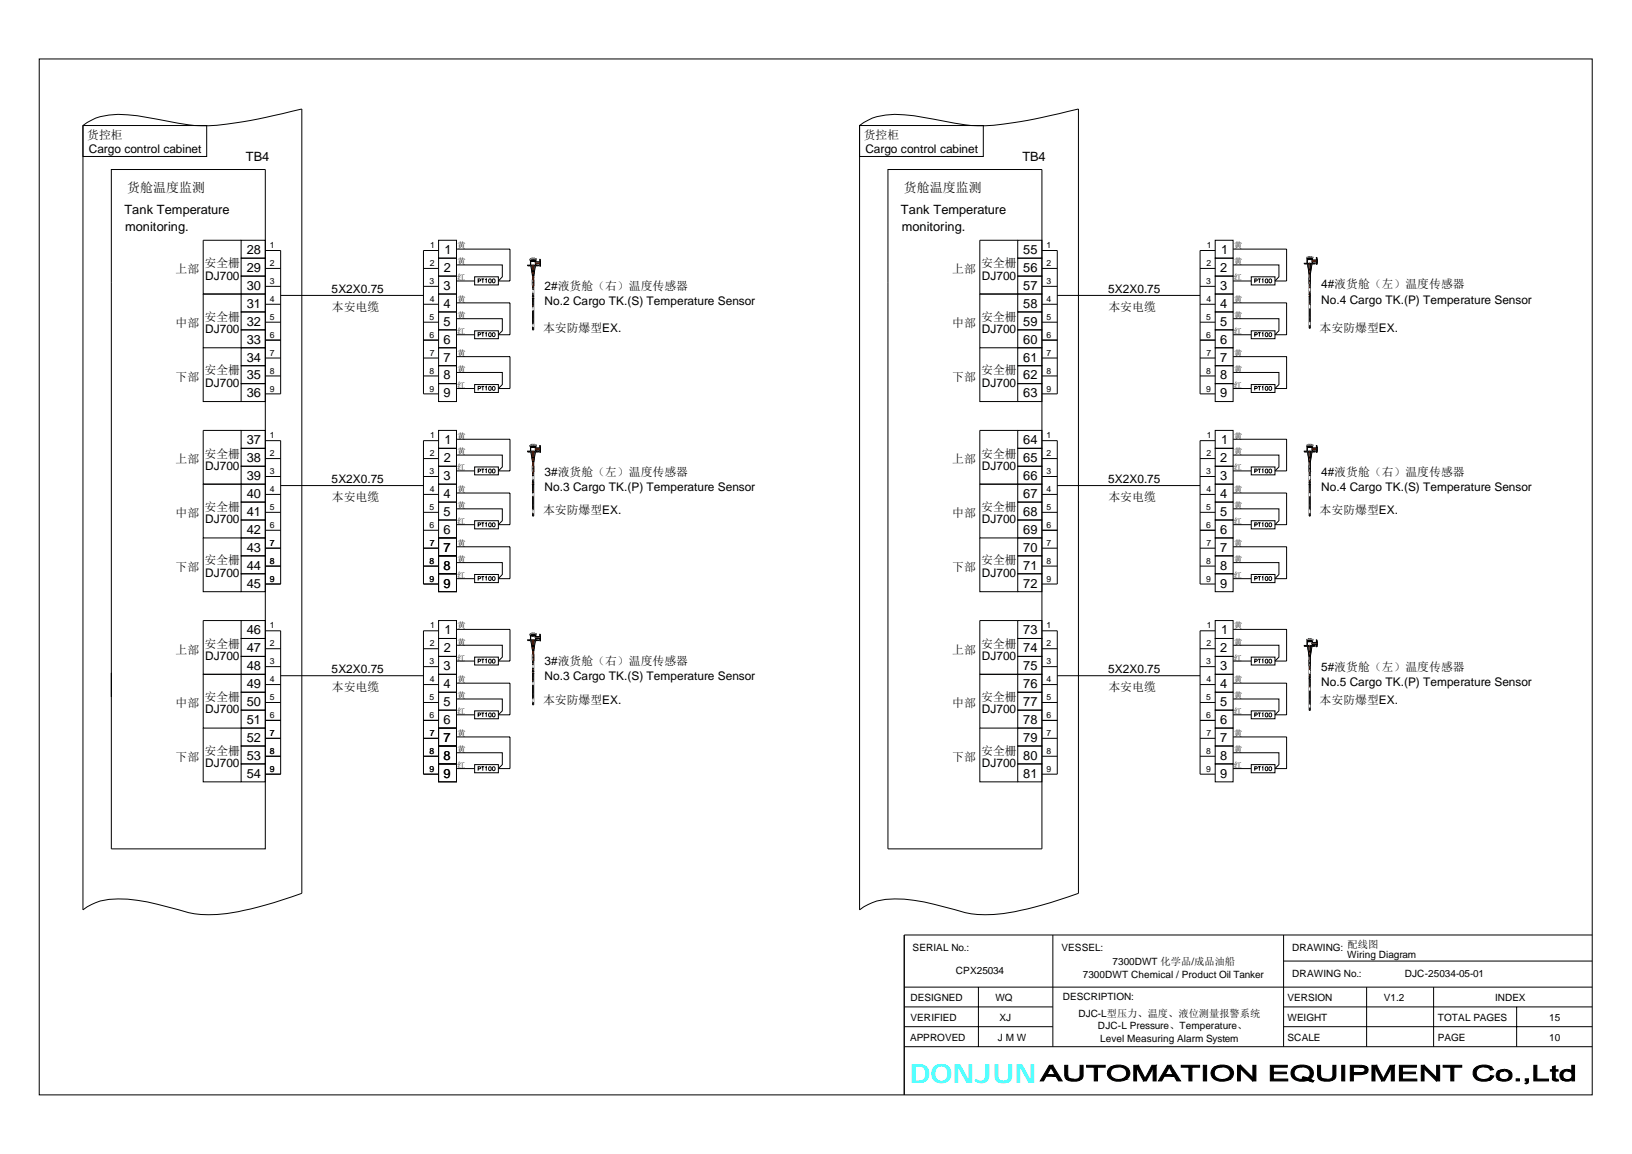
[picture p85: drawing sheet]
<svg xmlns="http://www.w3.org/2000/svg" width="297mm" height="210mm" viewBox="0 0 297 210" stroke-linecap="round" stroke-linejoin="round" font-family="sans-serif">
<defs><g id="words">
<text font-size="4.8" fill="#0ff" x="165.6" y="197">DONJUN</text>
<g font-size="2.4">
<text x="23.1" y="34.9">货舱温度监测</text>
<text x="164.5" y="34.9">货舱温度监测</text>
</g>
<g font-size="2.3">
<text x="44.7" y="29.2">TB4</text>
<text x="186.1" y="29.2">TB4</text>
<text x="22.6" y="39">Tank Temperature</text>
<text x="164" y="39">Tank Temperature</text>
<text x="22.8" y="42.1">monitoring.</text>
<text x="44.9" y="46.2">28</text>
<text x="80.9" y="46.2">1</text>
<text x="164.2" y="42.1">monitoring.</text>
<text x="186.3" y="46.2">55</text>
<text x="222.2" y="46.2">1</text>
<text x="44.9" y="49.5">29</text>
<text x="44.9" y="52.7">30</text>
<text x="80.7" y="52.7">3</text>
<text x="80.8" y="49.5">2</text>
<text x="186.3" y="49.5">56</text>
<text x="186.3" y="52.7">57</text>
<text x="222.1" y="52.7">3</text>
<text x="222.1" y="49.5">2</text>
<text x="44.9" y="56">31</text>
<text x="44.9" y="59.2">32</text>
<text x="80.7" y="56">4</text>
<text x="80.7" y="59.2">5</text>
<text x="186.3" y="56">58</text>
<text x="186.3" y="59.2">59</text>
<text x="222.1" y="56">4</text>
<text x="222.1" y="59.2">5</text>
<text x="44.9" y="62.5">33</text>
<text x="44.9" y="65.8">34</text>
<text x="80.7" y="62.5">6</text>
<text x="80.7" y="65.8">7</text>
<text x="186.3" y="62.5">60</text>
<text x="186.3" y="65.8">61</text>
<text x="222.1" y="62.5">6</text>
<text x="222.1" y="65.8">7</text>
<text x="44.9" y="69">35</text>
<text x="80.7" y="69">8</text>
<text x="186.3" y="69">62</text>
<text x="222.1" y="69">8</text>
<text x="44.9" y="72.3">36</text>
<text x="80.7" y="72.3">9</text>
<text x="186.3" y="72.3">63</text>
<text x="222.1" y="72.3">9</text>
<text x="44.9" y="80.8">37</text>
<text x="80.9" y="80.8">1</text>
<text x="186.3" y="80.8">64</text>
<text x="222.2" y="80.8">1</text>
<text x="44.9" y="84">38</text>
<text x="44.9" y="87.3">39</text>
<text x="80.7" y="87.3">3</text>
<text x="80.8" y="84">2</text>
<text x="186.3" y="84">65</text>
<text x="186.3" y="87.3">66</text>
<text x="222.1" y="87.3">3</text>
<text x="222.1" y="84">2</text>
<text x="44.9" y="90.6">40</text>
<text x="44.9" y="93.8">41</text>
<text x="80.7" y="90.6">4</text>
<text x="80.7" y="93.8">5</text>
<text x="186.3" y="90.6">67</text>
<text x="186.3" y="93.8">68</text>
<text x="222.1" y="90.6">4</text>
<text x="222.1" y="93.8">5</text>
<text x="44.9" y="97.1">42</text>
<text x="44.9" y="100.3">43</text>
<text x="80.7" y="97.1">6</text>
<text x="80.7" y="100.3">7</text>
<text x="186.3" y="97.1">69</text>
<text x="186.3" y="100.3">70</text>
<text x="222.1" y="97.1">6</text>
<text x="222.1" y="100.3">7</text>
<text x="44.9" y="103.6">44</text>
<text x="44.9" y="106.9">45</text>
<text x="80.7" y="103.6">8</text>
<text x="80.7" y="106.9">9</text>
<text x="186.3" y="103.6">71</text>
<text x="186.3" y="106.9">72</text>
<text x="222.1" y="103.6">8</text>
<text x="222.1" y="106.9">9</text>
<text x="44.9" y="115.4">46</text>
<text x="44.9" y="118.6">47</text>
<text x="80.8" y="118.6">2</text>
<text x="80.9" y="115.4">1</text>
<text x="186.3" y="115.4">73</text>
<text x="186.3" y="118.6">74</text>
<text x="222.1" y="118.6">2</text>
<text x="222.2" y="115.4">1</text>
<text x="44.9" y="121.9">48</text>
<text x="44.9" y="125.2">49</text>
<text x="80.7" y="121.9">3</text>
<text x="80.7" y="125.2">4</text>
<text x="186.3" y="121.9">75</text>
<text x="186.3" y="125.2">76</text>
<text x="222.1" y="121.9">3</text>
<text x="222.1" y="125.2">4</text>
<text x="44.9" y="128.4">50</text>
<text x="44.9" y="131.7">51</text>
<text x="80.7" y="128.4">5</text>
<text x="80.7" y="131.7">6</text>
<text x="186.3" y="128.4">77</text>
<text x="186.3" y="131.7">78</text>
<text x="222.1" y="128.4">5</text>
<text x="222.1" y="131.7">6</text>
<text x="44.9" y="134.9">52</text>
<text x="80.7" y="134.9">7</text>
<text x="186.3" y="134.9">79</text>
<text x="222.1" y="134.9">7</text>
<text x="44.9" y="138.2">53</text>
<text x="44.9" y="141.4">54</text>
<text x="80.7" y="138.2">8</text>
<text x="80.7" y="141.4">9</text>
<text x="186.3" y="138.2">80</text>
<text x="186.3" y="141.4">81</text>
<text x="222.1" y="138.2">8</text>
<text x="222.1" y="141.4">9</text>
</g>
<g font-size="2.2">
<text x="15.9" y="25.3">货控柜</text>
<text x="16.2" y="27.7">Cargo control cabinet</text>
<text x="157.2" y="25.3">货控柜</text>
<text x="157.5" y="27.7">Cargo control cabinet</text>
<text x="31.9" y="49.7">上部</text>
<text x="37.2" y="48.7">安全栅</text>
<text x="37.4" y="50.9">DJ700</text>
<text x="60.4" y="53.2">5X2X0.75</text>
<text x="99.1" y="52.8">2#液货舱（右）温度传感器</text>
<text x="173.3" y="49.7">上部</text>
<text x="178.6" y="48.7">安全栅</text>
<text x="178.7" y="50.9">DJ700</text>
<text x="201.7" y="53.2">5X2X0.75</text>
<text x="240.5" y="52.4">4#液货舱（左）温度传感器</text>
<text x="31.9" y="59.5">中部</text>
<text x="37.2" y="58.3">安全栅</text>
<text x="60.4" y="56.5">本安电缆</text>
<text x="99.1" y="55.5">No.2 Cargo TK.(S) Temperature Sensor</text>
<text x="173.3" y="59.5">中部</text>
<text x="178.6" y="58.3">安全栅</text>
<text x="201.7" y="56.5">本安电缆</text>
<text x="240.5" y="55.2">No.4 Cargo TK.(P) Temperature Sensor</text>
<text x="37.4" y="60.6">DJ700</text>
<text x="98.8" y="60.5">本安防爆型EX.</text>
<text x="178.7" y="60.6">DJ700</text>
<text x="240.2" y="60.5">本安防爆型EX.</text>
<text x="31.9" y="69.3">下部</text>
<text x="37.2" y="68.1">安全栅</text>
<text x="37.4" y="70.4">DJ700</text>
<text x="173.3" y="69.3">下部</text>
<text x="178.6" y="68.1">安全栅</text>
<text x="178.7" y="70.4">DJ700</text>
<text x="37.2" y="83.2">安全栅</text>
<text x="178.6" y="83.2">安全栅</text>
<text x="31.9" y="84.3">上部</text>
<text x="37.4" y="85.5">DJ700</text>
<text x="60.4" y="87.8">5X2X0.75</text>
<text x="99.1" y="89.4">No.3 Cargo TK.(P) Temperature Sensor</text>
<text x="99.1" y="86.6">3#液货舱（左）温度传感器</text>
<text x="173.3" y="84.3">上部</text>
<text x="178.7" y="85.5">DJ700</text>
<text x="201.7" y="87.8">5X2X0.75</text>
<text x="240.5" y="89.4">No.4 Cargo TK.(S) Temperature Sensor</text>
<text x="240.5" y="86.6">4#液货舱（右）温度传感器</text>
<text x="31.9" y="94.1">中部</text>
<text x="37.2" y="92.9">安全栅</text>
<text x="37.4" y="95.2">DJ700</text>
<text x="60.4" y="91.1">本安电缆</text>
<text x="98.8" y="93.5">本安防爆型EX.</text>
<text x="173.3" y="94.1">中部</text>
<text x="178.6" y="92.9">安全栅</text>
<text x="178.7" y="95.2">DJ700</text>
<text x="201.7" y="91.1">本安电缆</text>
<text x="240.2" y="93.5">本安防爆型EX.</text>
<text x="31.9" y="103.9">下部</text>
<text x="37.2" y="102.7">安全栅</text>
<text x="37.4" y="105">DJ700</text>
<text x="173.3" y="103.9">下部</text>
<text x="178.6" y="102.7">安全栅</text>
<text x="178.7" y="105">DJ700</text>
<text x="31.9" y="118.9">上部</text>
<text x="37.2" y="117.8">安全栅</text>
<text x="173.3" y="118.9">上部</text>
<text x="178.6" y="117.8">安全栅</text>
<text x="37.4" y="120.1">DJ700</text>
<text x="60.4" y="122.4">5X2X0.75</text>
<text x="60.4" y="125.7">本安电缆</text>
<text x="99.1" y="123.7">No.3 Cargo TK.(S) Temperature Sensor</text>
<text x="99.1" y="121">3#液货舱（右）温度传感器</text>
<text x="178.7" y="120.1">DJ700</text>
<text x="201.7" y="122.4">5X2X0.75</text>
<text x="201.7" y="125.7">本安电缆</text>
<text x="240.5" y="124.7">No.5 Cargo TK.(P) Temperature Sensor</text>
<text x="240.5" y="122">5#液货舱（左）温度传感器</text>
<text x="31.9" y="128.7">中部</text>
<text x="37.2" y="127.5">安全栅</text>
<text x="37.4" y="129.8">DJ700</text>
<text x="98.8" y="128.1">本安防爆型EX.</text>
<text x="173.3" y="128.7">中部</text>
<text x="178.6" y="127.5">安全栅</text>
<text x="178.7" y="129.8">DJ700</text>
<text x="240.2" y="128.1">本安防爆型EX.</text>
<text x="37.2" y="137.3">安全栅</text>
<text x="178.6" y="137.3">安全栅</text>
<text x="31.9" y="138.4">下部</text>
<text x="37.4" y="139.5">DJ700</text>
<text x="173.3" y="138.4">下部</text>
<text x="178.7" y="139.5">DJ700</text>
</g>
<text font-size="1.9" x="245.3" y="172.4">配线图</text>
<g font-size="1.8">
<text x="166.1" y="173">SERIAL No.:</text>
<text x="193.2" y="173">VESSEL:</text>
<text x="235.2" y="173">DRAWING:</text>
<text x="174" y="177.2">CPX25034</text>
<text x="197.1" y="177.8">7300DWT Chemical / Product Oil Tanker</text>
<text x="202.5" y="175.6">7300DWT 化学品/成品油船</text>
<text x="235.2" y="177.7">DRAWING No.:</text>
<text x="245.2" y="174.3">Wiring Diagram</text>
<text x="255.7" y="177.8">DJC-25034-05-01</text>
<text x="165.7" y="185.7">VERIFIED</text>
<text x="165.7" y="182.1">DESIGNED</text>
<text x="181.2" y="182.1">WQ</text>
<text x="181.9" y="185.7">XJ</text>
<text x="193.4" y="182">DESCRIPTION:</text>
<text x="196.3" y="185.1">DJC-L型压力、温度、液位测量报警系统</text>
<text x="234.3" y="182.1">VERSION</text>
<text x="234.3" y="185.7">WEIGHT</text>
<text x="251.9" y="182.1">V1.2</text>
<text x="261.7" y="185.7">TOTAL PAGES</text>
<text x="272.1" y="182.1">INDEX</text>
<text x="282" y="185.7">15</text>
<text x="165.6" y="189.4">APPROVED</text>
<text x="181.6" y="189.4">J M W</text>
<text x="199.8" y="187.3">DJC-L Pressure、Temperature、</text>
<text x="200.3" y="189.5">Level Measuring Alarm System</text>
<text x="234.3" y="189.4">SCALE</text>
<text x="261.7" y="189.4">PAGE</text>
<text x="282" y="189.4">10</text>
</g>
<g font-size="1.6">
<text x="49.1" y="45.1">1</text>
<text x="78.3" y="45.1">1</text>
<text x="190.4" y="45.1">1</text>
<text x="219.7" y="45.1">1</text>
<text x="49.1" y="48.4">2</text>
<text x="49.1" y="51.7">3</text>
<text x="78.2" y="51.7">3</text>
<text x="78.2" y="48.4">2</text>
<text x="190.4" y="48.4">2</text>
<text x="190.4" y="51.7">3</text>
<text x="219.5" y="51.7">3</text>
<text x="219.6" y="48.4">2</text>
<text x="49.1" y="54.9">4</text>
<text x="49.1" y="58.2">5</text>
<text x="78.2" y="58.2">5</text>
<text x="78.2" y="54.9">4</text>
<text x="190.4" y="54.9">4</text>
<text x="190.4" y="58.2">5</text>
<text x="219.5" y="58.2">5</text>
<text x="219.6" y="54.9">4</text>
<text x="49.1" y="61.4">6</text>
<text x="49.1" y="64.7">7</text>
<text x="78.2" y="61.4">6</text>
<text x="78.2" y="64.7">7</text>
<text x="190.4" y="61.4">6</text>
<text x="190.4" y="64.7">7</text>
<text x="219.5" y="61.4">6</text>
<text x="219.6" y="64.7">7</text>
<text x="49.1" y="68">8</text>
<text x="49.1" y="71.2">9</text>
<text x="78.2" y="68">8</text>
<text x="78.2" y="71.2">9</text>
<text x="190.4" y="68">8</text>
<text x="190.4" y="71.2">9</text>
<text x="219.5" y="68">8</text>
<text x="219.5" y="71.2">9</text>
<text x="49.1" y="83">2</text>
<text x="49.1" y="79.7">1</text>
<text x="78.2" y="83">2</text>
<text x="78.3" y="79.7">1</text>
<text x="190.4" y="79.7">1</text>
<text x="190.4" y="83">2</text>
<text x="219.6" y="83">2</text>
<text x="219.7" y="79.7">1</text>
<text x="49.1" y="86.2">3</text>
<text x="49.1" y="89.5">4</text>
<text x="78.2" y="86.2">3</text>
<text x="78.2" y="89.5">4</text>
<text x="190.4" y="86.2">3</text>
<text x="190.4" y="89.5">4</text>
<text x="219.5" y="86.2">3</text>
<text x="219.6" y="89.5">4</text>
<text x="49.1" y="92.8">5</text>
<text x="78.2" y="92.8">5</text>
<text x="190.4" y="92.8">5</text>
<text x="219.5" y="92.8">5</text>
<text x="49.1" y="96">6</text>
<text x="49.1" y="99.3">7</text>
<text x="78.2" y="96">6</text>
<text x="78.2" y="99.3">7</text>
<text x="190.4" y="96">6</text>
<text x="190.4" y="99.3">7</text>
<text x="219.5" y="96">6</text>
<text x="219.6" y="99.3">7</text>
<text x="49.1" y="102.5">8</text>
<text x="49.1" y="105.8">9</text>
<text x="78.2" y="102.5">8</text>
<text x="78.2" y="105.8">9</text>
<text x="190.4" y="102.5">8</text>
<text x="190.4" y="105.8">9</text>
<text x="219.5" y="102.5">8</text>
<text x="219.5" y="105.8">9</text>
<text x="49.1" y="117.6">2</text>
<text x="49.1" y="114.3">1</text>
<text x="78.2" y="117.6">2</text>
<text x="78.3" y="114.3">1</text>
<text x="190.4" y="114.3">1</text>
<text x="190.4" y="117.6">2</text>
<text x="219.6" y="117.6">2</text>
<text x="219.7" y="114.3">1</text>
<text x="49.1" y="120.8">3</text>
<text x="49.1" y="124.1">4</text>
<text x="78.2" y="120.8">3</text>
<text x="78.2" y="124.1">4</text>
<text x="190.4" y="120.8">3</text>
<text x="190.4" y="124.1">4</text>
<text x="219.5" y="120.8">3</text>
<text x="219.6" y="124.1">4</text>
<text x="49.1" y="127.4">5</text>
<text x="49.1" y="130.6">6</text>
<text x="78.2" y="127.4">5</text>
<text x="78.2" y="130.6">6</text>
<text x="190.4" y="127.4">5</text>
<text x="190.4" y="130.6">6</text>
<text x="219.5" y="127.4">5</text>
<text x="219.5" y="130.6">6</text>
<text x="49.1" y="133.9">7</text>
<text x="49.1" y="137.1">8</text>
<text x="78.2" y="137.1">8</text>
<text x="78.2" y="133.9">7</text>
<text x="190.4" y="133.9">7</text>
<text x="190.4" y="137.1">8</text>
<text x="219.5" y="137.1">8</text>
<text x="219.6" y="133.9">7</text>
<text x="49.1" y="140.4">9</text>
<text x="78.2" y="140.4">9</text>
<text x="190.4" y="140.4">9</text>
<text x="219.5" y="140.4">9</text>
</g>
<g font-size="1.5">
<text x="83.3" y="45.2">黄</text>
<text x="224.6" y="45.2">黄</text>
<text x="83.2" y="51">红</text>
<text x="83.3" y="48.1">黄</text>
<text x="224.6" y="51">红</text>
<text x="224.6" y="48.1">黄</text>
<text x="83.3" y="55">黄</text>
<text x="83.3" y="57.8">黄</text>
<text x="224.6" y="55">黄</text>
<text x="224.6" y="57.8">黄</text>
<text x="83.2" y="60.8">红</text>
<text x="83.3" y="64.7">黄</text>
<text x="224.6" y="60.8">红</text>
<text x="224.6" y="64.7">黄</text>
<text x="83.2" y="70.6">红</text>
<text x="83.3" y="67.6">黄</text>
<text x="224.6" y="70.6">红</text>
<text x="224.6" y="67.6">黄</text>
<text x="83.3" y="79.8">黄</text>
<text x="83.3" y="82.6">黄</text>
<text x="224.6" y="79.8">黄</text>
<text x="224.6" y="82.6">黄</text>
<text x="83.2" y="85.6">红</text>
<text x="83.3" y="89.5">黄</text>
<text x="224.6" y="85.6">红</text>
<text x="224.6" y="89.5">黄</text>
<text x="83.2" y="95.3">红</text>
<text x="83.3" y="92.4">黄</text>
<text x="224.6" y="95.3">红</text>
<text x="224.6" y="92.4">黄</text>
<text x="83.3" y="99.3">黄</text>
<text x="224.6" y="99.3">黄</text>
<text x="83.2" y="105.2">红</text>
<text x="83.3" y="102.2">黄</text>
<text x="224.6" y="105.2">红</text>
<text x="224.6" y="102.2">黄</text>
<text x="83.3" y="114.3">黄</text>
<text x="83.3" y="117.2">黄</text>
<text x="224.6" y="114.3">黄</text>
<text x="224.6" y="117.2">黄</text>
<text x="83.2" y="120.2">红</text>
<text x="83.3" y="124.1">黄</text>
<text x="224.6" y="120.2">红</text>
<text x="224.6" y="124.1">黄</text>
<text x="83.2" y="129.9">红</text>
<text x="83.3" y="127">黄</text>
<text x="224.6" y="129.9">红</text>
<text x="224.6" y="127">黄</text>
<text x="83.3" y="133.9">黄</text>
<text x="83.3" y="136.8">黄</text>
<text x="224.6" y="133.9">黄</text>
<text x="224.6" y="136.8">黄</text>
<text x="83.2" y="139.7">红</text>
<text x="224.6" y="139.7">红</text>
</g>
</g></defs>
<g fill="none" stroke="#000" stroke-width=".18">
<path d="M7.1 10.7h282.7v188.5h-282.7zM54.9 19.8v142.7a63.7 63.7 0 0 1-15.4 3.8 17.2 17.2 0 0 1-7.1-.8 39.1 39.1 0 0 0-10.9-2 9.8 9.8 0 0 0-6.4 2v-142.7M20.3 30.8h28v123.6h-28zM96.5 47.2h1zM96.5 48.3v.1M96.5 47.3v-.2h.3v-.1l.1 .1h.2v-.1l.5 .1v.2l-.1-.1v.5M96.5 48.4h.1M96.5 47.2v1M96.6 47.2v1h.8l.1-.3M96.6 47.5h.9M96.6 48.4l.3 1.9M96.9 50.9v1.1"/>
<path d="M97.1 50.9v1.1M97.4 48.4l-.3 1.9M97.5 47.7v.2M97.5 48.4h.1M97.5 47.9h.9M97.5 47.7h.9M97.5 47.2v.4h.7v-.4h.2v1.2h-.2v-.4h-.7v.2h.5M97.6 48.3v.1"/>
</g>
<g fill="none" stroke="#808080" stroke-width=".18">
<path d="M96.1 48.2l-.1 .1M96.1 48.3v.1M96.5 48.2l-.2 .1M96.6 48.2l-.2 .2M96.6 47.7l-.1 .1M96.6 47.9h-.1M96.6 48.1h-.1M96.6 47.9l-.1 .1M96.6 47.6l-.1 .1M96.6 47.5l-.1 .1M96.6 47.4h-.1M96.6 48.5l.2-.1 .2 .1-.3 .3 .3 .2"/>
<path d="M96.6 48.4l.4 .3M96.6 48.4l.4 .2M96.6 48.6l.3 .3M96.7 48.2l-.2 .2M96.8 49.2l.1 .2M96.8 49.1l.2 .2M96.8 48.2l-.2 .2M96.8 49.8l.1 .1M96.9 49.9l.1 .1M96.9 48.2l-.1 .2M96.9 48.7l-.2 .2M96.9 49l-.1 .2"/>
<path d="M96.9 48.4l-.2 .2M96.9 49.7l-.1 .1M96.9 50.1h.1M96.9 48.7h.1M96.9 49h.1M96.9 48.8h.1M96.9 49.5h.1M96.9 49.3h.1M96.9 49.7h.1M96.9 49.8h.1M96.9 50h.1M96.9 50.2h.1"/>
<path d="M96.9 51.2h.1M96.9 51h.1M96.9 50.5h.1M96.9 50.7h.1M96.9 50.6h.1M96.9 50.9h.1M96.9 50.8h.1M96.9 50.3h.1M96.9 51.3h.1M97 49.7l-.1 .1M97 49.4l-.2 .1 .2 .1M97 48.9l-.3 .2"/>
<path d="M97 48.4l-.3 .3 .3 .3M97 48.8l-.3 .2 .2 .2M97 49.1l-.2 .2M97 49.2l-.2 .2 .1 .1M97 49.5l-.2 .1M97 49.5l-.2 .2 .1 .1M97 49.8l-.1 .1M97 49.9l-.1 .1M97 50.1l-.1 .1M97 50.2l-.1 .1M97 48.3l-.2 .1M97 51.2l-.1 .1"/>
<path d="M97 50.9v.1M97 50.7l-.1 .1M97 51.1h-.1M97 48.2l-.1 .1M97.1 50.5h.1M97.1 49.1l.2 .2-.2 .2M97.1 49.6l.1 .2h-.1M97.1 50v.1M97.1 49.3l.2 .1M97.1 49l.2 .1M97.1 48.3h.1M97.1 48.5h.1"/>
<path d="M97.1 48.7h.1M97.1 49h.1M97.1 48.8h.1M97.1 49.5h.1M97.1 49.3h.1M97.1 49.7h.1M97.1 49.8h.1M97.1 50h.1M97.1 50.1h.1M97.1 51.2h.1M97.1 51h.1M97.1 50.6h.1"/>
<path d="M97.1 50.7h.1M97.1 50.9h.1M97.1 50.8h.1M97.1 50.3h.1M97.1 51.3h.1M97.1 50.1v.1M97.1 51v.9M97.1 48.7l.3 .3-.3 .2M97.1 48.5v.1M97.1 48.2v.1M97.1 48.5l.1-.1 .2 .1M97.1 48.4l.3 .3-.3 .2"/>
<path d="M97.1 49v.1M97.1 49l.2 .2-.2 .2M97.1 49.5l.1 .1-.1 .2M97.1 49.8v.1M97.1 49.7l.1 .1M97.1 49.4l.2 .1M97.1 48.8l.3 .2M97.1 48.6l.3 .2M97.1 48.5l.3 .2M97.1 48.4h.1M97.1 48.9h.1M97.1 49.9h.1"/>
<path d="M97.1 50.2v.1M97.1 51.1h.1M97.1 50.7v.1M97.1 51.2v.1M97.2 48.2l-.1 .2M97.3 49.5l-.2 .1M97.3 49.1l-.2 .1M97.4 48.8l-.3 .2M97.4 48.2l-.2 .2M97.4 48.5l-.3 .3M97.4 48.4l-.3 .2M97.5 48.1h.1"/>
<path d="M97.5 47.9v.1M97.5 47.5v.1M97.5 47.3h.1M97.5 47.4h.1M97.5 47.6h.1M97.5 48.2l-.2 .2M97.6 48.2l-.5 .5M97.6 47.6v.1M97.6 47.9v.1M97.7 48.2l-.1 .2M97.7 47.6v.1M97.7 47.9v.1"/>
<path d="M97.8 47.6v.1M97.9 47.9l-.1 .1M97.9 47.6v.1M98 47.9l-.1 .1M98 48.2l-.1 .1M98 48.3v.1M98 47.6v.1M98.1 47.9l-.1 .1M98.2 47.6l-.1 .1M98.2 47.9v.1M98.3 47.2h-.1M98.3 47.9l-.1 .1"/>
<path d="M98.4 48.4h-.1M98.4 48.2l-.2 .2M98.4 48.1l-.2 .1M98.4 48l-.2 .1M98.4 47.2l-.2 .1M98.4 47.3l-.2 .1M98.4 47.4l-.2 .2M98.4 47.6l-.2 .1"/>
</g>
<path d="M96.5 47.2h1z" fill="#808080"/>
<g fill="none" stroke="#808080" stroke-width=".18">
<path d="M96.5 47.2v.1h.1M96.5 47.1v.1M96.5 47.1l.1 .1M96.6 47.1l.2 .1M96.8 47.1l.1 .1M96.8 47l.2 .2M96.9 47h.1M96.9 51.9h.1M96.9 51.8h.1M96.9 51.7h.1M96.9 51.6h.1M96.9 51.5v.1"/>
<path d="M96.9 51.5h.1M96.9 51.4h.1M96.9 51.3h.1M96.9 51.2h.1M96.9 51.1h.1M96.9 51v.1M96.9 50.9h.1M97 47.1l.1 .1M97.1 47l.2 .2M97.2 47h.1M97.3 47.1l.1 .1M97.4 47.1l.1 .1"/>
<path d="M97.5 47.2l.1 .1M97.5 47.3h.1M97.5 47.1l.1 .1M96.1 82.1h-.1M96.1 82.2h.1M96.5 82.1l-.2 .1M96.6 82.1l-.2 .1M96.6 81.6h-.1M96.6 81.7l-.1 .1M96.6 81.9l-.1 .1M96.6 81.8h-.1M96.6 81.5h-.1"/>
<path d="M96.6 81.4h-.1M96.6 81.3h-.1M96.6 82.4l.2-.2 .2 .2M96.6 82.3l.4 .3-.3 .3M96.6 82.4l.4 .3M96.7 82.7l.3 .2M96.7 82.2l.3 .2M96.7 82.1l-.2 .1M96.7 82.8l.3 .2M96.8 83.1l.1 .2M96.8 83l.2 .2M96.8 82.1l-.2 .2"/>
<path d="M96.8 83.4l.2 .1M96.8 83.7h.2M96.8 83.5l.1 .1M96.9 83.8l.1-.1-.1 .1M96.9 82.1l-.1 .1M96.9 82.3l-.2 .2M96.9 82.4l-.2 .2M96.9 82.8l-.2 .1M96.9 84h.1M96.9 82.2h.1M96.9 82.4h.1M96.9 82.7h.1"/>
<path d="M96.9 85.1h.1M96.9 84.9h.1M96.9 84.6h.1M96.9 84.7h.1M97 83.5l-.2 .1M97 83.4l-.2 .1M97 83.1l-.2 .2M97 83.2l-.2 .3M97 82.3l-.3 .3 .3 .2M97 82.5l-.3 .3M97 82.9l-.2 .1M97 82.9l-.2 .3"/>
<path d="M97 83.1l-.2 .1 .2 .2M97 83.6l-.1 .1M97 83.9l-.1 .1M97 84h-.1M97 84.1l-.1 .1M97 85.1h-.1M97 85.1l-.1 .1M97 84.9v.1M97 84.3l-.1 .2M97 84.6l-.1 .1M97 84.8l-.1 .1M97 84.8h-.1"/>
<path d="M97 84.5h-.1M97 84.3h-.1M97 82.1l-.2 .1M97.1 84.8v.9M97.1 82.6l.3 .2-.3 .2M97.1 83.8h.1M97.1 82.7l.3 .2M97.1 82.4l.3 .2M97.1 82.2l.3 .3M97.1 82.4h.1M97.1 82.5h.1M97.1 83h.1"/>
<path d="M97.1 82.9h.1M97.1 82.7h.1M97.1 83.4h.1M97.1 83.5h.1M97.1 83.7h.1M97.1 83.9h.1M97.1 85.1h.1M97.1 84.9h.1M97.1 84.6h.1M97.1 84.7h.1M97.1 83.9v.1M97.1 82.9l.2 .2-.2 .2"/>
<path d="M97.1 82.9v.1M97.1 82.3l.1-.1 .2 .2M97.1 82.1h.1M97.1 83l.2 .2-.2 .2M97.1 83.6h.1M97.1 83.4v.2M97.1 83.7v.1M97.1 83.6l.1 .1M97.1 83.5l.1 .1M97.1 83.2l.2 .2M97.1 83.1l.2 .2M97.1 82.8l.2 .2"/>
<path d="M97.1 82.4l.3 .3M97.1 82.3h.1M97.1 83.3h.1M97.1 83.6v.1M97.1 84.1h.1M97.1 84.9v.1M97.1 84.8v.1M97.1 84.3v.2M97.1 84.6v.1M97.1 84.1v.1M97.1 85.1v.1M97.2 83.9l-.1 .1"/>
<path d="M97.2 83.6l-.1 .1M97.2 82.1l-.1 .1M97.3 83.3l-.2 .2M97.3 82.9l-.2 .3M97.4 82.6l-.3 .3M97.4 82.1l-.2 .1M97.4 82.5l-.3 .3M97.4 82.3l-.3 .3M97.4 82.3v-.1l-.3 .3M97.4 82.4l-.3 .2M97.5 81.9v.1M97.5 81.8h.1"/>
<path d="M97.5 82l-.2 .2M97.5 81.3v.1M97.5 81.1v.1M97.5 81.3h.1M97.5 81.5h.1M97.6 81.5h.1M97.6 82.1l-.2 .1M97.6 81.8h.1M97.7 81.5h.1M97.7 82.1l-.1 .1M97.7 81.8h.1M97.8 81.5h.1"/>
<path d="M97.9 81.8h-.1M97.9 81.5h.1M98 81.8h-.1M98 82.2h.1M98 82.1l-.1 .1M98 81.5h.1M98.1 81.8h-.1M98.1 81.5h.1M98.2 81.8h.1M98.3 81l-.1 .1M98.3 81.8l-.1 .1M98.4 82.2l-.1 .1"/>
<path d="M98.4 82.1l-.2 .1M98.4 82l-.2 .1M98.4 81.8l-.2 .2M98.4 81.1l-.2 .1M98.4 81.2l-.2 .1M98.4 81.3l-.2 .1M98.4 81.4l-.2 .1"/>
</g>
<g fill="none" stroke="#000" stroke-width=".18">
<path d="M196.3 19.8v142.7a63.7 63.7 0 0 1-15.5 3.8 17.2 17.2 0 0 1-7-.8 39.1 39.1 0 0 0-11-2 9.8 9.8 0 0 0-6.4 2v-142.7M43.9 43.7h4.4v3.3h-4.4zM43.9 47h4.4v3.2h-4.4zM43.9 50.2h4.4v3.3h-4.4zM43.9 53.5h4.4v3.2h-4.4zM43.9 56.7h4.4v3.3h-4.4zM48.3 45.6h2.8v26M48.3 48.8h2.8M48.3 52.1h2.8M48.3 55.3h2.8M48.3 58.6h2.8M96.1 48.2v.2"/>
<path d="M96.3 48.2v.2M96.5 48.2h-.5v.2h.9M96.6 47.5v-.2h.4v.2v-.2h.4v.2M96.7 47.4h.1zM96.7 47.3v.2M96.8 47.4h.1M96.8 47.3v.2M96.9 47.4h.1M96.9 47.3v.2M96.9 48.2v5.8M96.9 54.2v5.8h.2v-5.7M96.9 51.4h.2"/>
<path d="M97 48.2v3.2M97 47.4h.1M97.1 48.2v3.2M97.1 47.3v.2M97.1 48.2v5.8M97.2 47.4h.1M97.2 54h-.4M97.2 54.2l-.4 .1M97.2 47.3v.2M97.4 47.4h.1M97.4 47.3v.2M97.7 48.2v.2"/>
<path d="M97.9 48.2v.2M98 48.2v.2h-.9M98.4 47.5v.9M43.9 60h4.4v3.3h-4.4zM48.3 61.9h2.8M96.5 81l1 .1zM96.5 82.2h.1M96.5 81h1M96.5 81.2v-.2h.3v-.2l.3 .2 .2-.2v.2h.3v.2l-.1-.1v.4M96.5 81.1v1M96.6 81.3h.9M96.6 81.1v1"/>
<path d="M96.6 82.2l.3 1.9M96.9 84.7v1.1M97.1 84.7v1.1M97.4 82.2l-.3 1.9M97.5 81.5v.3M97.5 81.8v.3h-1M97.5 82.2h.1M97.5 81.8h.9M97.5 81.5h.9M97.5 81.1v.4h.7v-.5h.2v1.3h-.2v-.5h-.7v.3h.5M97.6 82.2h.1M161.6 154.4v-123.6h28v123.6"/>
</g>
<path d="M97 48.1v1.1M97 49.5v.4M97 50.3v1.8M97 52.4v.4M97 53.1v1.9M97 55.3v.4M97 56.1v1.8M97 58.2v.4M97 59v1.1M97.4 47.8h1.1" fill="none" stroke="#ff3f00" stroke-width=".18"/>
<path d="M97 59h.1v.4zM97 52.8l.1 .5zM97 55.9v.5z" fill="none" stroke="#fafafa" stroke-width=".18"/>
<path d="M96.5 81h1z" fill="#808080"/>
<g fill="none" stroke="#808080" stroke-width=".18">
<path d="M96.5 81.1h.1M96.5 81h.1M96.5 81.1v.1M96.6 81.1l-.1 .1M96.6 81h.2M96.8 81h.1M96.8 80.8l.2 .2M96.8 80.9l.2 .1M96.9 80.8v.1M96.9 85.7v.1M96.9 85.7h.1M96.9 85.5h.1"/>
<path d="M96.9 85.4v.1M96.9 85.4h.1M96.9 85.2v.1M96.9 85.2h.1M96.9 85.1h.1M96.9 84.9v.1M96.9 84.9h.1M96.9 84.8h.1M96.9 85.6v.1M97 81h.1M97.1 80.8l.2 .2M97.1 80.9l.2 .1"/>
<path d="M97.2 80.8l.1 .1M97.3 81h.1M97.4 81h.1M97.5 81h.1M97.6 81.1v.1M96.1 116.4l-.1 .1M96.1 116.5h.1M96.5 116.4l-.2 .1M96.6 115.9l-.1 .1M96.6 116h-.1M96.6 116.3h-.1M96.6 116.1l-.1 .1"/>
<path d="M96.6 116.3l-.2 .2M96.6 115.8h-.1M96.6 115.7h-.1M96.6 115.6h-.1M96.6 116.7l.2-.1 .1 .1M96.6 116.8l.3 .2M96.7 117l.3-.4-.3 .3 .2 .3M96.7 117l.2 .3M96.7 116.4l-.2 .2M96.7 117.2l.3 .1M96.8 117.4l.1 .2M96.8 117.7l.2 .1-.2 .2h.2"/>
<path d="M96.8 116.4l-.2 .2M96.8 117.8l.1 .2M96.9 118.1v.1M96.9 116.4l-.1 .2M96.9 117.7h-.1M96.9 116.7h.1M96.9 117.2h.1M96.9 117.1h.1M96.9 116.9h.1M96.9 117.6h.1M96.9 117.9h.1M96.9 118.3h.1"/>
<path d="M96.9 118.4v.1M96.9 119.3h.1M96.9 119.1h.1M96.9 118.9h.1M96.9 119.4h.1M97 116.8l-.4-.2 .3 .3M97 117l-.3 .3 .3 .1M97 117.1l-.2 .3M97 116.6l-.3 .2M97 116.8l-.3 .3M97 116.9l-.3 .3M97 117.3l-.2 .2"/>
<path d="M97 117.4l-.2 .2 .1 .1 .1-.1M97 117.5l-.2 .2M97 117.7l-.2 .2M97 118h-.1M97 118.1l-.1 .1M97 118.1v.2M97 118.3h-.1M97 119.5h-.1M97 119.4h-.1M97 119.3l-.1 .1M97 118.8l-.1 .1M97 118.7v.1"/>
<path d="M97 119l-.1 .1M97 119.2h-.1M97 119.1l-.1 .1M97 118.8h-.1M97 118.6l-.1 .1M97 118.7h-.1M97 116.5h-.1M97 116.4l-.2 .2M97.1 116.7l.1-.1 .2 .1M97.1 117.9h.1M97.1 117.6l.2 .1M97.1 116.6l.3 .2"/>
<path d="M97.1 116.7h.1M97.1 117.1h.1M97.1 116.9h.1M97.1 117.7h.1M97.1 117.4h.1M97.1 118.1h.1M97.1 118.3h.1M97.1 118.4v.1M97.1 119.3h.1M97.1 119.1h.1M97.1 118.9h.1M97.1 119.4h.1"/>
<path d="M97.1 118.3v.1M97.1 119v1.1M97.1 117.2l.2 .2-.2 .3M97.1 116.6h.1M97.1 116.5h.1M97.1 116.8v.1M97.1 116.9v.1M97.1 116.4v.1M97.1 116.9l.3 .2-.3 .3M97.1 117.7v.2M97.1 118v.2M97.1 118.1l.1 .1"/>
<path d="M97.1 117.9l.1 .1M97.1 117.4l.2 .2M97.1 117.4l.2 .1M97.1 117.1l.2 .2M97.1 117l.3 .2M97.1 116.8l.3 .2M97.1 116.7l.3 .2M97.1 117.2h.1M97.1 117.3h.1M97.1 117.4v.1M97.1 118.2h.1M97.1 119.3v.1"/>
<path d="M97.1 119.2h.1M97.1 119.1v.1M97.1 118.7v.1M97.1 118.8v.1M97.1 118.6v.1M97.1 119.5h.1M97.2 118.2l-.1 .1M97.2 117.9l-.1 .1M97.2 116.4l-.1 .1M97.3 117.5l-.2 .2M97.3 117.7l-.2 .1M97.3 117.2l-.2 .2"/>
<path d="M97.4 116.4l-.2 .2M97.4 117l-.3 .2M97.4 116.9l-.3 .3M97.4 116.6l-.3 .2M97.4 116.7l-.3 .3M97.5 116.1v.1M97.5 116.3l-.2 .3M97.5 116.3h.1M97.5 115.5h.1M97.5 115.5v.1M97.5 115.7h.1M97.5 115.8h.1"/>
<path d="M97.6 116.4l-.5 .5M97.6 115.8h.1M97.6 116.1h.1M97.7 116.4l-.1 .2M97.7 115.8h.1M97.8 115.8h.1M97.8 116.1h.1M97.9 115.8h.1M97.9 116.1h.2M98 116.4v.1M98 115.8h.1M98.2 115.8h-.1"/>
<path d="M98.2 116.1h.1M98.3 115.4h-.1M98.3 116.1l-.1 .1M98.4 116.5l-.1 .1M98.4 116.4l-.2 .1M98.4 116.3l-.2 .1M98.4 116.2l-.2 .1M98.4 115.4l-.2 .1M98.4 115.5l-.2 .1M98.4 115.6l-.2 .2M98.4 115.7l-.2 .1"/>
</g>
<g fill="none" stroke="#000" stroke-width=".18">
<path d="M43.9 78.3h4.4v3.2h-4.4zM43.9 81.5h4.4v3.3h-4.4zM43.9 84.8h4.4v3.3h-4.4zM43.9 88.1h4.4v3.2h-4.4zM43.9 91.3h4.4v3.3h-4.4zM43.9 94.6h4.4v3.2h-4.4zM48.3 80.2h2.8v26M48.3 83.4h2.8M48.3 86.7h2.8M48.3 89.9h2.8M48.3 93.2h2.8M48.3 96.4h2.8"/>
<path d="M96.1 82.1v.1M96.3 82.1v.1M96.5 82.1h-.5v.1h.9M96.6 81.3v-.1h.4v.1v-.1h.4v.1M96.7 81.3h.1zM96.7 81.2v.1M96.8 81.3h.1M96.8 81.2v.1M96.9 81.2v.1M96.9 82.1v5.7M96.9 88.1v5.8h.2v-5.7M96.9 85.2h.2"/>
<path d="M96.9 85.3h.2M97 81.3h.1M97 82.1v3.1M97.1 81.3h.1M97.1 82.1v3.1M97.1 81.2v.1M97.1 82.1v5.8M97.2 81.3h.1M97.2 87.8l-.4 .1M97.2 88.1l-.4 .1M97.2 81.2v.1M97.4 81.3h.1"/>
<path d="M97.4 81.2v.1M97.7 82.1v.1M97.9 82.1v.1M98 82.1v.1h-.9M98.4 81.9v-.6v.9M96.5 115.4h1zM96.5 116.5v.1M96.5 115.5v-.2h.3v-.1l.3 .1 .2-.1v.1h.3v.2l-.1-.1v.4M96.5 116.6h.1M96.5 115.4v1M96.6 115.7h.9zM96.6 115.4v1"/>
<path d="M96.6 116.6l.3 1.8M96.9 119.1v1.1M97.1 119.1v1.1M97.4 116.6l-.3 1.8M97.5 115.8v.3M97.5 116.1v.3h-1M97.5 116.6h.1M97.5 116.1h.9M97.5 115.8h.9M97.5 115.4v.4h.7v-.4h.2v1.2h-.2v-.5h-.7v.3h.5M97.6 116.5v.1M161.6 154.4h28"/>
</g>
<path d="M97 81.9v1.1M97 83.4v.3M97 84.1v1.8M97 86.3v.3M97 87v1.8M97 89.2v.3M97 89.9v1.9M97 92.1v.4M97 92.8v1.1M97.4 81.7h1.1" fill="none" stroke="#ff3f00" stroke-width=".18"/>
<path d="M97 86.7h.1l-.1 .4zM97 89.8l.1 .4zM97 92.8l.1 .5z" fill="none" stroke="#fafafa" stroke-width=".18"/>
<path d="M96.5 115.4h1z" fill="#808080"/>
<g fill="none" stroke="#808080" stroke-width=".18">
<path d="M237.5 47.9l-.1 .1M237.5 48h-.1M237.8 47.9l-.1 .1M237.9 47.9l-.1 .1M237.9 47.4h.1M237.9 47.5v.1M237.9 47.7v.1M237.9 47.6v.1M237.9 47.3h.1M237.9 47.2h.1M237.9 47v.1M238 48.2l.3 .3"/>
<path d="M238 48.4l.3 .3M238 47.9l-.1 .1M238.1 48.9l.2 .1M238.1 48.8l.2 .2M238.2 49.2l.1 .1M238.2 47.9l-.2 .1M238.2 49.6l.1 .1M238.2 47.9l-.1 .1M238.3 48.3l-.3-.3 .3 .4M238.3 47.9h.1M238.3 48.3h.1M238.3 48.6h.1"/>
<path d="M238.3 48.4h.1M238.3 49h.1M238.3 49.3h.1M238.3 49.6h.1M238.3 50.8h.1M238.3 50.6h.1M238.3 50.3h.1M238.3 50.5h.1M238.3 50.4h.1M238.3 50.1h.1M238.3 50.2h.1M238.3 50h.1"/>
<path d="M238.3 50.9h.1M238.3 48h-.1M238.3 49.5h-.1M238.3 48.9l-.1 .2 .1 .1h-.1M238.3 49l-.1 .2M238.3 48.1l-.1-.1-.2 .2M238.3 48.4l-.2 .3 .2 .1M238.3 48.5l-.2 .3M238.3 48.7l-.2 .2M238.3 48l-.3 .3M238.3 48.1l-.3 .3M238.3 48.2l-.3 .3 .3 .2"/>
<path d="M238.3 48.3l-.2 .3M238.3 48.8l-.2 .2M238.3 49.2l-.1 .1 .1 .1M238.3 49.3l-.1 .2h.1M238.3 49.5l-.1 .1M238.3 49.7l-.1 .1 .1-.1M238.3 49.8v.1M238.3 50.3v.1M238.3 50.5v.1M238.3 50.7h.1M238.3 50.2v.1M238.4 49.3l.2 .1"/>
<path d="M238.4 48.6l.1-.1 .2 .2M238.4 47.9h.1M238.4 48.1h.1M238.4 48.3h.1M238.4 48.8h.1M238.4 48.6h.1M238.4 48.4h.1M238.4 49.1h.1M238.4 49h.1M238.4 49.5h.1M238.4 49.6h.1M238.4 49.8h.1"/>
<path d="M238.4 50.8h.1M238.4 50.6h.1M238.4 50.2v.1M238.4 50.3h.1M238.4 50.5h.1M238.4 50.4h.1M238.4 50.1h.1M238.4 50h.1M238.4 50.9h.1M238.5 49.7l-.1 .2M238.5 50.6v1M238.5 49h-.1"/>
<path d="M238.5 48.4l.2 .2-.3 .3M238.5 48.2h-.1M238.5 48l-.1 .1M238.5 48.1l-.1 .1M238.5 48.1l.1-.1 .1 .2M238.5 48.1l.2 .2-.2 .3M238.5 48.3l.2 .2-.3 .2M238.5 49.2h-.1M238.5 48.8l.1 .2-.1 .2M238.5 49.2l.1 .1-.2 .1M238.5 49.6l-.1 .2M238.5 49.5v.1"/>
<path d="M238.5 49.4l.1 .1M238.5 49.1l.1 .1M238.5 49l.1 .1M238.5 48.7l.2 .2M238.5 48.6l.2 .2M238.5 48.1l.2 .3M238.5 48.7h-.1M238.5 48.9h-.1M238.5 49.5l-.1 .1M238.5 49.8l-.1 .1M238.5 50.9h-.1M238.5 50.7h-.1"/>
<path d="M238.5 50.3l-.1 .1M238.5 50.5l-.1 .1M238.6 47.9l-.2 .1M238.6 49.4l-.2 .1M238.6 49.2l-.2 .2M238.7 48.7l-.2 .3M238.7 48.9l-.3 .2M238.7 47.9l-.2 .1M238.8 48.2l-.4 .3M238.8 48.1l-.1-.1-.2 .3M238.9 47.7l-.1 .1M238.9 47.3h-.1"/>
<path d="M238.9 47h-.1M238.9 47l-.1 .1M238.9 47.2h-.1M238.9 47.6l-.1 .1M238.9 47.9l-.2 .1M238.9 47.9l-.5 .5M239 47.3h-.1M239 47.6h.1M239 47.9l-.1 .1M239 47.3h.1M239.1 47.6h-.1M239.2 47.3h-.1"/>
<path d="M239.2 47.6h.1M239.3 47.3h.1M239.3 47.6h.1M239.4 47.9l-.1 .1M239.4 48h-.1M239.4 47.3h.1M239.4 47.6h.1M239.5 47.3h.1M239.6 47.6h-.1M239.6 46.8v.1M239.7 47.6l-.1 .1M239.7 48l-.1 .1"/>
<path d="M239.7 47.9l-.1 .1M239.7 47.8l-.1 .1M239.7 47.6l-.1 .2M239.7 46.9l-.1 .1M239.7 47l-.1 .1M239.7 47.1l-.1 .1M239.7 47.2l-.1 .1M96.5 115.3v.2M96.5 115.5h.1M96.5 115.3l.1 .1M96.6 115.5h-.1M96.6 115.3l.2 .1-.1-.1"/>
<path d="M96.8 115.3v.1M96.8 115.2l.2 .2M96.8 115.3l.1 .1M96.9 115.2h.1M96.9 120h.1M96.9 119.9v.1M96.9 119.9h.1M96.9 119.8v.1M96.9 119.8h.1M96.9 119.7h.1M96.9 119.6v.1M96.9 119.6h.1"/>
<path d="M96.9 119.5h.1M96.9 119.4v.1M96.9 119.4h.1M96.9 119.3v.1M96.9 119.3h.1M96.9 119.2h.1M96.9 119.1v.1M96.9 119.1h.1M97 115.3l.1 .1M97.1 115.3v.1M97.1 115.2l.2 .2M97.1 115.3l.1 .1"/>
<path d="M97.2 115.2h.1M97.3 115.3l.1 .1M97.4 115.3l.1 .1M97.4 115.3l.2 .2M97.5 115.4l.1 .1M97.5 115.3l.1 .1M96.9 120.1h.1"/>
</g>
<g fill="none" stroke="#000" stroke-width=".18">
<path d="M237.9 48h.1M237.9 46.9h1v.4M237.9 46.9v1M237.9 47l-.1-.2h.4v-.1l.1 .1h.2v-.1l.5 .1v.2l-.2-.1v.4M237.9 47.2h.9zM237.9 46.9v1h.9v-.3M238 48l.3 1.9M238.3 50.6v1M238.5 50.6v1M238.8 48l-.3 1.9M238.8 47.3v.3M238.8 48h.1"/>
<path d="M238.8 47.3h.9M238.8 47.6h.9M238.9 48h.1M239.6 47.3v-.5h.1v1.3h-.1v-.5h-.7v.3h.5M43.9 112.9h4.4v3.2h-4.4zM43.9 116.1h4.4v3.3h-4.4zM43.9 119.4h4.4v3.3h-4.4zM48.3 114.7h2.8v26.1M48.3 118h2.8M96.1 116.4v.1M96.3 116.4v.1M96.5 116.4h-.5v.1l.9 .1"/>
<path d="M96.6 115.7v-.2h.4v.2v-.2h.4v.2M96.7 115.6h.1zM96.7 115.5v.2M96.8 115.6h.1M96.8 115.5v.2M96.9 115.5v.2M96.9 116.4v5.7M96.9 119.5h.2M96.9 119.6h.2M97 115.6h.1M97 116.4v3.1M97.1 115.6h.1"/>
<path d="M97.1 116.4v3.1M97.1 115.5v.2M97.1 116.4v5.8M97.2 115.6h.1M97.2 115.5v.2M97.3 115.6h.1M97.4 115.6h.1M97.4 115.5v.2M97.7 116.4v.1M97.9 116.4v.1M98 116.4v.1l-.9 .1M98.4 115.7v.9"/>
<path d="M43.9 122.7h4.4v3.2h-4.4zM43.9 125.9h4.4v3.3h-4.4zM43.9 129.2h4.4v3.2h-4.4zM48.3 121.3h2.8M48.3 124.5h2.8M48.3 127.8h2.8M48.3 131h2.8M96.9 122.4v5.8h.2v-5.7M97.2 122.1l-.4 .1M97.2 122.4h-.4"/>
</g>
<path d="M97 116.3v1M97 117.7v.4M97 118.4v1.8M97.4 116h1.1M97 120.6v.4M97 121.3v1.9M97 123.5v.4M97 124.3v1.7M97 126.4v.4M97 127.1v1.1" fill="none" stroke="#ff3f00" stroke-width=".18"/>
<path d="M97 121h.1v.4zM97 124.1l.1 .4zM97 127.1v.5z" fill="none" stroke="#fafafa" stroke-width=".18"/>
<path d="M237.9 46.9h1z" fill="#808080"/>
<g fill="none" stroke="#808080" stroke-width=".18">
<path d="M237.8 46.9l.1 .1M237.8 46.8l.1 .1M237.8 47h.1M237.9 46.8v.1M237.9 46.8l.1 .1M237.9 47h.1M238 46.8l.1 .1M238.1 46.8l.1 .1M238.2 46.8v.1M238.2 46.7h.1M238.2 51.5h.1M238.2 51.4h.1"/>
<path d="M238.2 51.3l.1 .1M238.2 51.3h.1M238.2 51.2h.1M238.2 51.1h.1M238.2 51l.1 .1M238.2 50.8l.1 .1M238.2 50.8h.1M238.2 50.7h.1M238.2 50.6l.1 .1M238.2 50.6h.1M238.3 50.9v.1M238.3 46.9l-.1-.2 .2 .2"/>
<path d="M238.4 46.8l.1 .1M238.5 46.8l.1 .1M238.5 46.7h.1M238.6 46.9l-.1-.2 .2 .2M238.7 46.8v.1M238.7 46.8l.2 .2M238.9 46.9h.1M238.9 46.8l.1 .1M237.5 82.1h-.1M237.5 82.2h-.1M237.8 82.1l-.1 .1M237.9 82.1l-.1 .1"/>
<path d="M237.9 81.6h.1M237.9 81.7v.1M237.9 81.9v.1M237.9 81.8h.1M237.9 81.5h.1M237.9 81.4h.1M237.9 81.3h.1M238 82.4l.2-.2 .1 .2M238 82.3l.3 .3-.2 .3M238 82.4l.3 .3M238 82.7l.3 .2M238 82.2l.3 .2"/>
<path d="M238 82.1l-.1 .1M238.1 82.8l.2 .2M238.1 83.1l.2 .2M238.1 83l.2 .2M238.2 82.1l-.2 .2M238.2 83.4l.1 .1M238.2 83.7h.1M238.2 83.5l.1 .1M238.2 83.8l.1-.1-.1 .1M238.2 82.1l-.1 .1M238.3 82.3l-.3 .2M238.3 82.4l-.3 .2"/>
<path d="M238.3 82.8l-.2 .1M238.3 84h.1M238.3 82.2h.1M238.3 82.4h.1M238.3 82.7h.1M238.3 85.1h.1M238.3 84.9h.1M238.3 84.6h.1M238.3 84.7h.1M238.3 83.5l-.1 .1M238.3 83.4l-.1 .1M238.3 83.1l-.1 .2"/>
<path d="M238.3 83.2l-.1 .3M238.3 82.3l-.3 .3 .3 .2M238.3 82.5l-.2 .3M238.3 82.9l-.2 .1M238.3 82.9l-.2 .3M238.3 83.1l-.1 .1 .1 .2M238.3 83.6l-.1 .1M238.3 83.9v.1M238.3 84.1v.1M238.3 85.1v.1M238.3 84.9v.1M238.3 84.3v.2"/>
<path d="M238.3 84.6v.1M238.3 84.8v.1M238.3 84.8h.1M238.3 84.5h.1M238.3 84.3h.1M238.3 82.1l-.1 .1M238.4 84.8l.1 .9M238.4 82.6l.3 .2-.2 .2M238.4 83.8h.1M238.4 82.7l.3 .2M238.4 82.4l.3 .2M238.4 82.2l.3 .3"/>
<path d="M238.4 82.4h.1M238.4 82.5h.1M238.4 83h.1M238.4 82.9h.1M238.4 82.7h.1M238.4 83.4h.1M238.4 83.5h.1M238.4 83.7h.1M238.4 83.9h.1M238.4 85.1h.1M238.4 84.9h.1M238.4 84.6h.1"/>
<path d="M238.4 84.7h.1M238.5 83.9l-.1 .1M238.5 82.9l.2 .2-.3 .2M238.5 82.9l-.1 .1M238.5 82.3l.1-.1 .1 .2M238.5 82.1h-.1M238.5 82.9h-.1M238.5 83l.1 .2-.1 .2M238.5 83.6h-.1M238.5 83.4v.2M238.5 83.7l-.1 .1M238.5 83.6l.1 .1"/>
<path d="M238.5 83.5l.1 .1M238.5 83.2l.1 .2M238.5 83.1l.1 .2M238.5 82.8l.2 .2M238.5 82.4l.2 .3M238.5 82.3h-.1M238.5 83.4l-.1 .1M238.5 83.3h-.1M238.5 83.6l-.1 .1M238.5 84.1h-.1M238.5 84.9l-.1 .1M238.5 84.8l-.1 .1"/>
<path d="M238.5 84.3l-.1 .2M238.5 84.6l-.1 .1M238.5 84.6h-.1M238.5 84.1l-.1 .1M238.5 85.1l-.1 .1M238.5 85.1h-.1M238.6 83.6l-.1 .1M238.6 82.1l-.2 .1M238.6 83.3l-.2 .2M238.7 82.9l-.2 .3M238.7 82.6l-.2 .3M238.7 82.1l-.2 .1"/>
<path d="M238.7 82.5l-.3 .3M238.8 82.3l-.4 .3M238.8 82.3l-.1-.1-.3 .3M238.8 82.4l-.3 .2M238.9 81.9l-.1 .1M238.9 81.8h-.1M238.9 82l-.2 .2M238.9 81.3l-.1 .1M238.9 81.1l-.1 .1M238.9 81.3h-.1M238.9 81.5h-.1M238.9 81.5h.1"/>
<path d="M238.9 82.1l-.1 .1M239 81.8h.1M239 81.5h.1M239 82.1l-.1 .1M239.1 81.8h-.1M239.1 81.5h.1M239.2 81.8h.1M239.3 81.5h.1M239.3 81.8h.1M239.4 82.2h-.1M239.4 82.1l-.1 .1M239.4 81.5h.1"/>
<path d="M239.4 81.8h.1M239.5 81.5h.1M239.6 81.8h-.1M239.6 81v.1M239.7 81.8l-.1 .1M239.7 82.2l-.1 .1M239.7 82.1l-.1 .1M239.7 82l-.1 .1M239.7 81.8l-.1 .2M239.7 81.1l-.1 .1M239.7 81.2l-.1 .1M239.7 81.3l-.1 .1"/>
<path d="M239.7 81.4l-.1 .1"/>
</g>
<g fill="none" stroke="#000" stroke-width=".18">
<path d="M185.2 43.7h4.4v3.3h-4.4zM185.2 47h4.4v3.2h-4.4zM185.2 50.2h4.4v3.3h-4.4zM185.2 53.5h4.4v3.2h-4.4zM185.2 56.7h4.4v3.3h-4.4zM189.6 45.6h2.8v26M189.6 48.8h2.8M189.6 52.1h2.8M189.6 55.3h2.8M189.6 58.6h2.8M237.5 47.9v.1M237.7 47.9v.1"/>
<path d="M237.9 47.9h-.5v.1h.9M238 47.2v-.2h.4v.2v-.2h.4v.2M238.1 47.1h.1M238.1 47v.2M238.2 47.1h.1M238.2 47v.2M238.3 47v.2M238.3 47.9v5.8M238.3 53.9v5.8h.2v-5.8M238.3 51h.2M238.3 51.2h.2M238.3 47.1h.1"/>
<path d="M238.3 47.9v3.1M238.4 47.1h.1M238.4 47.9v3.1M238.5 47v.2M238.5 47.9v5.8M238.5 47.1h.1M238.6 53.7h-.4M238.6 53.9h-.4M238.6 47v.2M238.6 47.1h.1M238.7 47.1h.1M238.7 47v.2"/>
<path d="M239 47.9v.1M239.3 47.9v.1M239.4 47.9v.1h-.9M239.7 47.6h.1M239.7 47.3h.1M239.7 47.2v.8M185.2 60h4.4v3.3h-4.4zM189.6 61.9h2.8M237.9 81l1 .1zM237.9 82.2h.1M237.9 81h1M237.9 81.2l-.1-.2h.4v-.2l.3 .2 .1-.2v.2h.4v.2l-.2-.1v.4"/>
<path d="M237.9 81.1v1M237.9 81.3h.9M238 82.2l.3 1.9M238.3 84.7v1.1M238.5 84.7v1.1M238.8 82.2l-.3 1.9M238.8 81.5v.3M238.8 81.8v.3h-.9M238.8 82.2h.1M238.8 81.8h.9M238.8 81.5h.9M238.9 81.1v.4h.7v-.5h.1v1.3h-.1v-.5h-.7v.3h.5"/>
<path d="M238.9 82.2h.1"/>
</g>
<path d="M238.4 47.7v1.1M238.4 49.2v.3M238.4 49.9v1.8M238.4 52.1v.4M238.4 52.8v1.9M238.4 55v.4M238.4 55.7v1.8M238.4 57.9v.4M238.4 58.6v1.1M238.7 47.5h1.1" fill="none" stroke="#ff3f00" stroke-width=".18"/>
<path d="M238.3 58.7l.1-.1v.5zM238.3 52.5h.1v.4zM238.4 55.6v.4z" fill="none" stroke="#fafafa" stroke-width=".18"/>
<path d="M237.9 81h1z" fill="#808080"/>
<g fill="none" stroke="#808080" stroke-width=".18">
<path d="M237.8 81.1h.1M237.8 81h.1M237.8 81.1l.1 .1M237.9 81h.1M237.9 81.1v.1M238 81h.1M238.1 81h.1M238.2 80.8l.2 .2M238.2 80.9l.1 .1M238.2 81h.1M238.2 80.8l.1 .1M238.2 85.7l.1 .1"/>
<path d="M238.2 85.7h.1M238.2 85.6l.1 .1M238.2 85.5h.1M238.2 85.4l.1 .1M238.2 85.4h.1M238.2 85.3h.1M238.2 85.2l.1 .1M238.2 85.2h.1M238.2 85.1h.1M238.2 84.9v.1M238.2 84.9h.1M238.2 84.8h.1"/>
<path d="M238.4 81h.1M238.5 80.8l.2 .2M238.5 80.9l.1 .1M238.5 81h.1M238.5 80.8l.1 .1M238.7 81h.1M238.8 81h.1M238.9 81h.1M239 81.1l-.1 .1M237.5 117.4l-.1 .1M237.5 117.5l-.1 .1M237.8 117.4l-.1 .1"/>
<path d="M237.9 117.4l-.1 .2M237.9 117.1h.1M237.9 117.3h.1M237.9 117.2h.1M237.9 116.8v.1M237.9 116.9v.1M237.9 116.7v.1M237.9 116.6h.1M238 117.7l.3 .2M238 117.8l.3 .2M238 118l.3 .3M238 117.6l.3 .2"/>
<path d="M238 117.4l-.1 .2M238.1 118.2l.2 .2M238.1 118.3l.2 .2M238.2 118.7l.1-.2-.1 .1 .1 .2M238.2 117.4l-.2 .2M238.2 118.7l.1 .1M238.2 119l.1 .1M238.2 119.1l.1 .1M238.2 117.4l-.1 .2M238.3 117.8l-.3 .2M238.3 119.3v.1M238.3 117.5h.1"/>
<path d="M238.3 118.4h.1M238.3 118.7h.1M238.3 118.5h.1M238.3 119.1h.1M238.3 119.4h.1M238.3 119.9h.1M238.3 119.8h.1M238.3 118.9l-.1 .1M238.3 118.8l-.1 .1h.1M238.3 118.6l-.1 .2M238.3 117.7l-.1-.1-.2 .1M238.3 117.6l-.3 .2"/>
<path d="M238.3 117.6l-.3 .3 .3 .2M238.3 117.9l-.2 .2M238.3 118l-.2 .2M238.3 118.1l-.2 .2M238.3 118.2l-.2 .2 .2 .2M238.3 118.3l-.2 .2M238.3 119l-.1 .1M238.3 119.1l-.1 .1M238.3 119.2v.1M238.3 119.3h.1M238.3 119.4v.1M238.3 117.7v.1"/>
<path d="M238.3 119.5h.1M238.3 119.6v.1M238.3 119.7h.1M238.3 119.9v.1M238.3 119.8v.1M238.3 117.4l-.1 .2M238.4 117.7h.1M238.4 117.9h.1M238.4 118.4h.1M238.4 118.2h.1M238.4 118h.1M238.4 118.7h.1"/>
<path d="M238.4 118.5h.1M238.4 118.9h.1M238.4 119.2h.1M238.4 119.8v.1M238.4 119.9h.1M238.5 119.3l-.1 .1M238.5 118.3l.2 .1-.3 .2M238.5 118.3h-.1M238.5 117.4l-.1 .1M238.5 117.7l.1-.1 .1 .1M238.5 117.6l.2 .3-.3 .3M238.5 117.9l.2 .2-.2 .3"/>
<path d="M238.5 118.4l.1 .1-.1 .2M238.5 118.9l-.1 .3M238.5 118.7v.2M238.5 119.2l-.1 .1M238.5 118.9l.1 .1M238.5 118.8l.1 .1M238.5 118.6l.1 .1M238.5 118.5l.1 .1M238.5 118.2l.2 .1M238.5 118l.2 .3M238.5 117.8l.2 .2M238.5 117.7l.2 .3"/>
<path d="M238.5 118h-.1M238.5 118.8h-.1M238.5 118.6l-.1 .1M238.5 119.4l-.1 .1M238.5 119.7h.1M238.5 120h-.1M238.5 119.9l-.1 .1M238.5 119.6l-.1 .1M238.6 119l-.2 .1M238.6 117.4l-.2 .1M238.6 118.7l-.2 .1M238.7 118.3l-.3 .2"/>
<path d="M238.7 118l-.2 .3M238.7 117.4l-.3 .3M238.8 117.7l-.1-.1-.2 .1M238.8 117.6l-.4 .4M238.8 117.7l-.3 .3M238.9 117.3h-.1M238.9 117.2h-.1M238.9 117.4l-.2 .2M238.9 116.8l-.1 .1M238.9 116.5h-.1M238.9 116.6h-.1M238.9 116.7l-.1 .1"/>
<path d="M238.9 117.4l-.1 .2M239 116.9h-.1M239 117.2h.1M239 116.9h.1M239 117.4l-.1 .2M239.1 117.2h-.1M239.2 116.9h-.1M239.2 117.2h.1M239.3 116.9h.1M239.3 117.2h.1M239.4 117.5l-.1 .1M239.4 117.4l-.1 .1"/>
<path d="M239.4 116.9h.1M239.4 117.2h.1M239.5 116.9h.1M239.6 117.2h-.1M239.6 116.4h.1M239.7 117.2h-.1M239.7 117.5l-.1 .2M239.7 117.4l-.1 .2M239.7 117.3l-.1 .1M239.7 117.2l-.1 .1M239.7 116.4l-.1 .2M239.7 116.5l-.1 .1"/>
<path d="M239.7 116.6l-.1 .2M239.7 116.7l-.1 .2M238.3 120.4h.1M238.3 120.2v.1M238.3 120.1h.1M238.3 120.5h.1M238.3 120.3v.1M238.3 120.2h.1M238.3 120.1v.1M238.4 120.2l.1 .9M238.4 120.2v.2M238.4 120.4h.1"/>
<path d="M238.4 120.1h.1M238.5 120.2h-.1M238.5 120.5h-.1"/>
</g>
<g fill="none" stroke="#000" stroke-width=".18">
<path d="M185.2 78.3h4.4v3.2h-4.4zM185.2 81.5h4.4v3.3h-4.4zM185.2 84.8h4.4v3.3h-4.4zM185.2 88.1h4.4v3.2h-4.4zM185.2 91.3h4.4v3.3h-4.4zM185.2 94.6h4.4v3.2h-4.4zM189.6 80.2h2.8v26M189.6 83.4h2.8M189.6 86.7h2.8M189.6 89.9h2.8M189.6 93.2h2.8M189.6 96.4h2.8"/>
<path d="M237.5 82.1v.1M237.7 82.1v.1M237.9 82.1h-.5v.1h.9M238 81.3v-.1h.4v.1v-.1h.4v.1M238.1 81.3h.1M238.1 81.2v.1M238.2 81.3h.1M238.2 81.2v.1M238.3 81.2v.1M238.3 82.1v5.7M238.3 88.1v5.8h.2v-5.7M238.3 85.2h.2"/>
<path d="M238.3 85.3h.2M238.4 81.3h.1M238.3 81.3h.1zM238.3 82.1v3.1M238.4 82.1v3.1M238.5 81.2v.1M238.5 82.1v5.8M238.6 81.3h.1M238.6 87.8l-.4 .1M238.6 88.1l-.4 .1M238.6 81.2v.1M238.7 81.3h.1"/>
<path d="M238.7 81.2v.1M239 82.1v.1M239.3 82.1v.1M239.4 82.1v.1h-.9M239.7 81.5h.1M239.7 81.8h.1M239.7 81.9v-.6v.9M237.9 116.4h1zM237.9 117.5v.1M237.9 116.5l-.1-.2h.4v-.1l.1 .1h.2v-.1l.5 .1v.2l-.2-.1v.5M237.9 117.6h.1M237.9 116.4v1"/>
<path d="M237.9 116.7h.9M238 117.6l.3 1.9M238.8 117.6l-.3 1.9M238.8 116.9v.3M238.8 117.2v.2h-.9M238.8 117.6h.1M238.8 117.2h.9M238.8 116.9h.9M238.9 116.4v.5h.7v-.5h.1v1.3h-.1v-.5h-.7v.2h.5M238.9 117.5v.1M238.3 120.1v1.1M238.5 120.1v1.1"/>
</g>
<path d="M238.4 81.9v1.1M238.4 83.4v.3M238.4 84.1v1.8M238.4 86.3v.3M238.4 87v1.8M238.4 89.2v.3M238.4 89.9v1.9M238.4 92.1v.4M238.4 92.8v1.1M238.7 81.7h1.1" fill="none" stroke="#ff3f00" stroke-width=".18"/>
<path d="M238.3 86.7h.1v.4zM238.4 89.8v.4zM238.4 92.8v.5z" fill="none" stroke="#fafafa" stroke-width=".18"/>
<path d="M237.9 116.4h1z" fill="#808080"/>
<g fill="none" stroke="#808080" stroke-width=".18">
<path d="M237.8 116.4l.1 .1M237.8 116.3l.1 .1M237.8 116.5h.1M237.9 116.3v.1M237.9 116.3l.1 .1M238 116.3l.1 .1M238.1 116.3l.1 .1M238.2 116.2l.2 .2M238.2 116.3l.1 .1M238.2 116.3v.1M238.2 116.2l.1 .1M238.4 116.4v-.1l.1 .1"/>
<path d="M238.5 116.2l.2 .2M238.5 116.3l.1 .1M238.5 116.2l.1 .1M238.7 116.3v.1M238.7 116.3l.1 .1M238.8 116.3l.1 .1M238.9 116.3l.1 .1M239 116.5h-.1M238.2 121.1h.1M238.2 121h.1M238.2 120.9l.1 .1M238.2 120.8v.1"/>
<path d="M238.2 120.7l.1 .1M238.2 120.7h.1M238.2 120.6l.1 .1M238.2 120.6h.1M238.2 120.5h.1M238.2 120.4l.1 .1M238.2 120.4h.1M238.2 120.2h.1M238.2 120.1l.1 .1M238.3 120.3h.1"/>
</g>
<g fill="none" stroke="#000" stroke-width=".18">
<path d="M54.9 19.8l-1.8 .4a83.4 83.4 0 0 1-15.1 2.7 22.6 22.6 0 0 1-5.6-.5l-3.8-.7a24.4 24.4 0 0 0-10.4-.5 10.3 10.3 0 0 0-3.1 1.6M196.3 19.8l-1.8 .4a83.4 83.4 0 0 1-15.2 2.7 22.6 22.6 0 0 1-5.5-.5l-3.8-.7a24.4 24.4 0 0 0-10.4-.5 10.3 10.3 0 0 0-3.2 1.6M15.1 22.8h22.5v5.7h-22.5zM156.4 22.8h22.6v5.7h-22.6zM43.9 43.7h-6.9v9.8h6.9h-6.9v9.8h6.9M51.1 53.7h26M77.1 48.8h2.7M77.1 52.1h2.7M77.1 55.3h2.7M77.1 58.6h2.7M79.8 43.7h3.3v3.3h-3.3zM79.8 47h3.3v3.2h-3.3z"/>
<path d="M79.8 50.2h3.3v3.3h-3.3zM79.8 53.5h3.3v3.2h-3.3zM79.8 56.7h3.3v3.3h-3.3zM79.8 45.6h-2.7v26h2.7M83.1 45.3h9.7v5.8h-2.1l.7-.8v-2.1h-8.3M83.1 55.1h9.7v5.8h-2.1l.7-.7v-2.2h-8.3M83.1 51.1h3.3M86.4 50.3h4.3v1.5h-4.3zM87 51.1h.4l.1-.2-.5-.2v.7M87.6 50.7h.5M87.9 50.7v.7M88.3 50.9l.2-.2v.7"/>
<path d="M89 50.9l.1-.2 .3 .2-.1 .5-.3-.1zM185.2 43.7h-6.9v9.8h6.9h-6.9v9.8h6.9M192.4 53.7h26M218.4 48.8h2.8M218.4 52.1h2.8M218.4 55.3h2.8M218.4 58.6h2.8M221.2 43.7h3.2v3.3h-3.2zM221.2 47h3.2v3.2h-3.2zM221.2 50.2h3.2v3.3h-3.2zM221.2 53.5h3.2v3.2h-3.2zM221.2 56.7h3.2v3.3h-3.2z"/>
<path d="M221.2 45.6h-2.8v26h2.8M224.4 45.3h9.8v5.8h-2.1l.7-.8v-2.1h-8.4M224.4 55.1h9.8v5.8h-2.1l.7-.7v-2.2h-8.4M224.4 51.1h3.3M227.7 50.3h4.4v1.5h-4.4zM228.4 51.1h.4v-.2l-.4-.2v.7M229 50.7h.5M229.2 50.7v.7M229.7 50.9l.2-.2v.7M230.3 50.9l.2-.2 .2 .2v.5l-.4-.1zM37 63.3v9.7h6.9M43.9 63.3h4.4v3.2h-4.4z"/>
<path d="M43.9 66.5h4.4v3.3h-4.4zM43.9 69.8h4.4v3.2h-4.4zM43.9 78.3h-6.9v9.8h6.9h-6.9v9.7h6.9M48.3 61.9h2.8M48.3 65.1h2.8M48.3 68.4h2.8M48.3 71.6h2.8M77.1 61.9h2.7M77.1 65.1h2.7M77.1 68.4h2.7M79.8 60h3.3v3.3h-3.3zM79.8 78.3h3.3v3.2h-3.3z"/>
<path d="M79.8 63.3h3.3v3.2h-3.3zM79.8 66.5h3.3v3.3h-3.3zM79.8 69.8h3.3v3.2h-3.3zM83.1 64.9h9.7v5.8h-2.1l.7-.8v-2.2h-8.3M83.1 79.9h9.7v5.8h-2.1l.7-.8v-2.1h-8.3M83.1 60.9h3.3M83.1 70.7h3.3M86.4 60.2h4.3v1.4h-4.3zM86.4 69.9h4.3v1.5h-4.3zM87 60.9l.4-.1 .1-.2-.5-.1v.7M87 70.7l.4-.1 .1-.2-.5-.1v.7M87.6 60.5h.5"/>
<path d="M87.6 70.3h.5M87.9 60.5v.7M87.9 70.3v.7M88.3 60.6l.2-.1v.7M88.3 70.4l.2-.1v.7M89 60.6l.1-.1 .3 .1-.1 .6-.3-.1zM89.1 70.3l.3 .1-.1 .6a.34 .34 0 0 1-.4-.2 .34 .34 0 0 1 .2-.5zM178.3 63.3v9.7h6.9M185.2 63.3h4.4v3.2h-4.4zM185.2 66.5h4.4v3.3h-4.4zM185.2 69.8h4.4v3.2h-4.4zM185.2 78.3h-6.9v9.8h6.9h-6.9v9.7h6.9"/>
<path d="M189.6 61.9h2.8M189.6 65.1h2.8M189.6 68.4h2.8M189.6 71.6h2.8M218.4 61.9h2.8M218.4 65.1h2.8M218.4 68.4h2.8M221.2 60h3.2v3.3h-3.2zM221.2 78.3h3.2v3.2h-3.2zM221.2 63.3h3.2v3.2h-3.2zM221.2 66.5h3.2v3.3h-3.2zM221.2 69.8h3.2v3.2h-3.2z"/>
<path d="M224.4 64.9h9.8v5.8h-2.1l.7-.8v-2.2h-8.4M224.4 79.9h9.8v5.8h-2.1l.7-.8v-2.1h-8.4M224.4 60.9h3.3M224.4 70.7h3.3M227.7 60.2h4.4v1.4h-4.4zM227.7 69.9h4.4v1.5h-4.4zM228.4 60.9l.4-.1v-.2l-.4-.1v.7M228.4 70.7l.4-.1v-.2l-.4-.1v.7M229 60.5h.5M229 70.3h.5M229.2 60.5v.7M229.2 70.3v.7"/>
<path d="M229.7 60.6l.2-.1v.7M229.7 70.4l.2-.1v.7M230.3 60.6l.2-.1 .2 .1v.6l-.4-.1zM230.4 70.3l.3 .1v.6a.34 .34 0 0 1-.5-.2 .34 .34 0 0 1 .2-.5zM37 97.8v9.8h6.9M43.9 97.8h4.4v3.3h-4.4zM48.3 99.7h2.8M51.1 88.3h26M77.1 83.4h2.7M77.1 86.7h2.7M77.1 89.9h2.7M77.1 93.2h2.7"/>
<path d="M77.1 96.4h2.7M77.1 99.7h2.7M79.8 81.5h3.3v3.3h-3.3zM79.8 84.8h3.3v3.3h-3.3zM79.8 88.1h3.3v3.2h-3.3zM79.8 91.3h3.3v3.3h-3.3zM79.8 94.6h3.3v3.2h-3.3zM79.8 97.8h3.3v3.3h-3.3zM79.8 80.2h-2.7v26h2.7M83.1 89.7h9.7v5.7h-2.1l.7-.7v-2.1h-8.3M83.1 99.5h9.7v5.8h-2.1l.7-.8v-2.2h-8.3M83.1 85.7h3.3"/>
<path d="M83.1 95.4h3.3M86.4 84.9h4.3v1.5h-4.3zM86.4 94.7h4.3v1.5h-4.3zM87 85.7h.4l.1-.3-.5-.1v.7M87 95.5l.4-.1 .1-.2-.5-.1v.7M87.6 85.3h.5M87.6 95.1h.5M87.9 85.3v.7M87.9 95.1v.7M88.3 85.4l.2-.1v.7M88.3 95.2l.2-.1v.7M89.1 85.4h.3l-.1 .6a.34 .34 0 0 1-.4-.2 .34 .34 0 0 1 .2-.4z"/>
<path d="M89.1 95.1l.3 .1-.1 .6a.34 .34 0 0 1-.4-.2 .34 .34 0 0 1 .2-.5zM178.3 97.8v9.8h6.9M185.2 97.8h4.4v3.3h-4.4zM189.6 96.4h2.8M189.6 99.7h2.8M192.4 88.3h26M218.4 83.4h2.8M218.4 86.7h2.8M218.4 89.9h2.8M218.4 93.2h2.8M218.4 96.4h2.8M218.4 99.7h2.8"/>
<path d="M221.2 81.5h3.2v3.3h-3.2zM221.2 84.8h3.2v3.3h-3.2zM221.2 88.1h3.2v3.2h-3.2zM221.2 91.3h3.2v3.3h-3.2zM221.2 94.6h3.2v3.2h-3.2zM221.2 97.8h3.2v3.3h-3.2zM221.2 80.2h-2.8v26h2.8M224.4 89.7h9.8v5.7h-2.1l.7-.7v-2.1h-8.4M224.4 99.5h9.8v5.8h-2.1l.7-.8v-2.2h-8.4M224.4 85.7h3.3M224.4 95.4h3.3M227.7 84.9h4.4v1.5h-4.4z"/>
<path d="M227.7 94.7h4.4v1.5h-4.4zM228.4 85.7h.4v-.3l-.4-.1v.7M228.4 95.5l.4-.1v-.2l-.4-.1v.7M229 85.3h.5M229 95.1h.5M229.2 85.3v.7M229.2 95.1v.7M229.7 85.4l.2-.1v.7M229.7 95.2l.2-.1v.7M230.4 85.4h.3v.6a.34 .34 0 0 1-.5-.2 .34 .34 0 0 1 .2-.4zM230.4 95.1l.3 .1v.6a.34 .34 0 0 1-.5-.2 .34 .34 0 0 1 .2-.5zM43.9 101.1h4.4v3.3h-4.4z"/>
<path d="M43.9 104.4h4.4v3.2h-4.4zM43.9 112.9h-6.9v9.8h6.9h-6.9v9.7h6.9M48.3 103h2.8M48.3 106.2h2.8M77.1 118h2.7M77.1 103h2.7M79.8 112.9h3.3v3.2h-3.3zM79.8 116.1h3.3v3.3h-3.3zM79.8 119.4h3.3v3.3h-3.3zM79.8 101.1h3.3v3.3h-3.3zM79.8 104.4h3.3v3.2h-3.3zM79.8 114.7h-2.7v26.1h2.7"/>
<path d="M83.1 114.5h9.7v5.7h-2.1l.7-.7v-2.1h-8.3M83.1 105.3h3.3M86.4 104.5h4.3v1.5h-4.3zM86.4 119.5h4.3v1.5h-4.3zM87 105.3l.4-.1 .1-.2-.5-.1v.7M87.6 104.9h.5M87.6 119.9h.5M87.9 104.9v.7M87.9 119.9v.7M88.3 105l.2-.1v.7M89.1 104.9l.3 .1-.1 .6a.34 .34 0 0 1-.4-.3 .34 .34 0 0 1 .2-.4zM89.1 119.9l.3 .1-.1 .6a.34 .34 0 0 1-.4-.2 .34 .34 0 0 1 .2-.5z"/>
<path d="M185.2 112.9h4.4v3.2h-4.4zM185.2 116.1h4.4v3.3h-4.4zM185.2 119.4h4.4v3.3h-4.4zM185.2 101.1h4.4v3.3h-4.4zM185.2 104.4h4.4v3.2h-4.4zM185.2 112.9h-6.9v9.8h6.9h-6.9v9.7h6.9M189.6 114.7h2.8v26.1h-2.8M189.6 118h2.8M189.6 103h2.8M189.6 106.2h2.8M218.4 118h2.8M218.4 103h2.8"/>
<path d="M221.2 112.9h3.2v3.2h-3.2zM221.2 116.1h3.2v3.3h-3.2zM221.2 119.4h3.2v3.3h-3.2zM221.2 101.1h3.2v3.3h-3.2zM221.2 104.4h3.2v3.2h-3.2zM221.2 114.7h-2.8v26.1h2.8M224.4 114.5h9.8v5.7h-2.1l.7-.7v-2.1h-8.4M224.4 105.3h3.3M227.7 104.5h4.4v1.5h-4.4zM227.7 119.5h4.4v1.5h-4.4zM228.4 105.3l.4-.1v-.2l-.4-.1v.7M229 104.9h.5"/>
<path d="M229 119.9h.5M229.2 104.9v.7M229.2 119.9v.7M229.7 105l.2-.1v.7M230.4 104.9l.3 .1v.6a.34 .34 0 0 1-.5-.3 .34 .34 0 0 1 .2-.4zM230.4 119.9l.3 .1v.6a.34 .34 0 0 1-.5-.2 .34 .34 0 0 1 .2-.5zM237.5 117.4v.2M237.7 117.4v.2M237.9 117.4h-.5v.2h.9M238 116.7v-.2h.4v.2v-.2h.4v.2M238.1 116.6h.1M238.1 116.5v.2"/>
<path d="M238.2 116.6h.1M238.2 116.6h-.1M238.2 116.5v.2M238.3 116.5v.2M238.3 117.4v5.8M238.4 116.6h.1M238.3 116.6h.1zM238.3 117.4v3.1M238.4 117.4v3.1M238.5 116.5v.2M238.5 117.4v5.8M238.6 116.6h.1"/>
<path d="M238.6 116.5v.2M238.7 116.6h.1M238.7 116.6h-.1M238.7 116.5v.2M239 117.4v.2M239.3 117.4v.2M239.4 117.4v.2h-.9M239.7 116.9h.1M239.7 117.2h.1M239.7 117.2v-.5v.9M37 132.4v9.8h6.9M43.9 132.4h4.4v3.3h-4.4z"/>
<path d="M43.9 135.7h4.4v3.3h-4.4zM43.9 139h4.4v3.2h-4.4zM48.3 131h2.8M48.3 134.3h2.8M48.3 137.6h2.8M51.1 122.9h26M77.1 121.3h2.7M77.1 124.5h2.7M77.1 127.8h2.7M77.1 131h2.7M77.1 134.3h2.7M77.1 137.6h2.7"/>
<path d="M79.8 122.7h3.3v3.2h-3.3zM79.8 125.9h3.3v3.3h-3.3zM79.8 129.2h3.3v3.2h-3.3zM79.8 132.4h3.3v3.3h-3.3zM79.8 135.7h3.3v3.3h-3.3zM79.8 139h3.3v3.2h-3.3zM83.1 124.3h9.7v5.7h-2.1l.7-.7v-2.2h-8.3M83.1 134h9.7v5.8h-2.1l.7-.7v-2.2h-8.3M83.1 120.2h3.3M83.1 130h3.3M83.1 139.8h3.3M86.4 129.3h4.3v1.4h-4.3z"/>
<path d="M86.4 139.1h4.3v1.5h-4.3zM87 120.3l.4-.1 .1-.2-.5-.1v.7M87 130.1l.4-.1 .1-.2-.5-.1v.7M87 139.8h.4l.1-.2-.5-.1v.7M87.6 129.7h.5M87.6 139.5h.5M87.9 129.7v.7M87.9 139.5v.7M88.3 120l.2-.1v.7M88.3 129.8l.2-.1v.7M88.3 139.6l.2-.1v.7M89 139.6l.1-.1 .3 .1-.1 .5h-.3z"/>
<path d="M89.1 129.7l.3 .1-.1 .6a.34 .34 0 0 1-.4-.2 .34 .34 0 0 1 .2-.5zM178.3 132.4v9.8h6.9M185.2 122.7h4.4v3.2h-4.4zM185.2 125.9h4.4v3.3h-4.4zM185.2 129.2h4.4v3.2h-4.4zM185.2 132.4h4.4v3.3h-4.4zM185.2 135.7h4.4v3.3h-4.4zM185.2 139h4.4v3.2h-4.4zM189.6 121.3h2.8M189.6 124.5h2.8M189.6 127.8h2.8M189.6 131h2.8"/>
<path d="M189.6 134.3h2.8M189.6 137.6h2.8M192.4 122.9h26M218.4 121.3h2.8M218.4 124.5h2.8M218.4 127.8h2.8M218.4 131h2.8M218.4 134.3h2.8M218.4 137.6h2.8M221.2 122.7h3.2v3.2h-3.2zM221.2 125.9h3.2v3.3h-3.2zM221.2 129.2h3.2v3.2h-3.2z"/>
<path d="M221.2 132.4h3.2v3.3h-3.2zM221.2 135.7h3.2v3.3h-3.2zM221.2 139h3.2v3.2h-3.2zM224.4 124.3h9.8v5.7h-2.1l.7-.7v-2.2h-8.4M224.4 134h9.8v5.8h-2.1l.7-.7v-2.2h-8.4M224.4 120.2h3.3M224.4 130h3.3M224.4 139.8h3.3M227.7 129.3h4.4v1.4h-4.4zM227.7 139.1h4.4v1.5h-4.4zM228.4 120.3l.4-.1v-.2l-.4-.1v.7M228.4 130.1l.4-.1v-.2l-.4-.1v.7"/>
<path d="M228.4 139.8h.4v-.2l-.4-.1v.7M229 129.7h.5M229 139.5h.5M229.2 129.7v.7M229.2 139.5v.7M229.7 120l.2-.1v.7M229.7 129.8l.2-.1v.7M229.7 139.6l.2-.1v.7M230.3 139.6l.2-.1 .2 .1v.5h-.4zM230.4 129.7l.3 .1v.6a.34 .34 0 0 1-.5-.2 .34 .34 0 0 1 .2-.5zM238.3 123.4v5.8h.2v-5.7M238.3 120.5h.2"/>
<path d="M238.3 120.7h.2M238.6 123.2h-.4M238.6 123.4l-.4 .1M48.3 140.8h2.8M164.6 179.5h125.2M178.1 179.5v10.9M191.6 170.1v20.3M233.6 174.8h56.2M233.6 170.1v20.3M248.7 179.5v10.9M260.9 179.5v10.9M289.8 170.1h-125.2v29.1"/>
<path d="M164.6 190.4h125.2M164.6 183.1h27M164.6 186.7h27M233.6 183.1h56.2M233.6 186.7h56.2M276 183.1v7.3"/>
<circle cx="89.9" cy="51.1" r=".34"/>
<circle cx="231.2" cy="51.1" r=".34"/>
<circle cx="89.9" cy="60.8" r=".34"/>
<circle cx="89.9" cy="70.6" r=".34"/>
<circle cx="231.2" cy="60.8" r=".34"/>
<circle cx="231.2" cy="70.6" r=".34"/>
<circle cx="89.9" cy="85.6" r=".34"/>
<circle cx="89.9" cy="95.4" r=".34"/>
<circle cx="231.2" cy="85.6" r=".34"/>
<circle cx="231.2" cy="95.4" r=".34"/>
<circle cx="89.9" cy="105.2" r=".34"/>
<circle cx="231.2" cy="105.2" r=".34"/>
<circle cx="89.9" cy="120.2" r=".34"/>
<circle cx="89.9" cy="130" r=".34"/>
<circle cx="89.9" cy="139.8" r=".34"/>
<circle cx="231.2" cy="120.2" r=".34"/>
<circle cx="231.2" cy="130" r=".34"/>
<circle cx="231.2" cy="139.8" r=".34"/>
</g>
<path d="M238.4 117.3v1.1M238.4 118.7v.4M238.4 119.5v1.8M238.7 117h1.1M238.4 121.6v.4M238.4 122.4v1.8M238.4 124.6v.3M238.4 125.3v1.8M238.4 127.4v.4M238.4 128.2v1.1" fill="none" stroke="#ff3f00" stroke-width=".18"/>
<path d="M238.3 128.2l.1 .4zM238.3 122.1l.1 .4zM238.4 125.1v.4z" fill="none" stroke="#fafafa" stroke-width=".18"/>
<g fill="#000" stroke="#000" stroke-width=".18">
<path d="M191 193.8h.6l-.3 .3-.7 1.4 1.6 .3h-1.8l-.5 .8h-.6z" fill-rule="evenodd"/>
<path d="M191.6 193.8l1.7 2.8h-.6l-.5-.8-1.6-.3h1.4l-.7-1.4z" fill-rule="evenodd"/>
<path d="M193.8 193.8h.5v1.7l.2 .5 .3 .2 .6 .1h-1.3l-.2-.3z" fill-rule="evenodd"/>
<path d="M196.6 193.8h.5v2a1.13 1.13 0 0 1-1.1 .9h-1l-.9-.4h1.7l.6-.2 .2-.4z" fill-rule="evenodd"/>
<path d="M197.8 193.8h3.4v.3h-1.4v2.5h-.6v-2.5h-1.4z" fill-rule="evenodd"/>
<path d="M201.8 194.4l.5-.4h1.3l-.4 .1a1.18 1.18 0 0 0-1.1 1 1.24 1.24 0 0 0 1.4 1.3h1.5l-1 .3h-.9a1.5 1.5 0 0 1-1.5-1.6z" fill-rule="evenodd"/>
<path d="M202.3 194l.7-.2 .9-.1a1.74 1.74 0 0 1 1.7 1.3l-.1 .8-.5 .6h-1.4a1.37 1.37 0 0 0 1.4-.9v-.5a1.14 1.14 0 0 0-1.3-.9z" fill-rule="evenodd"/>
<path d="M206.4 193.8h.8l-.3 .4v2.4h-.5z" fill-rule="evenodd"/>
<path d="M207.2 193.8l1.2 2.4-.3 .4-1.2-2.4z" fill-rule="evenodd"/>
<path d="M209.7 193.8h.7l-.5 .4-1.3 2.4h-.5z" fill-rule="evenodd"/>
<path d="M209.9 194.2l.5-.4v2.8h-.5z" fill-rule="evenodd"/>
<path d="M212.5 193.8h.6l-.3 .3-.7 1.4 1.6 .3h-1.8l-.5 .8h-.6z" fill-rule="evenodd"/>
<path d="M213.1 193.8l1.8 2.8h-.7l-.5-.8-1.6-.3h1.4l-.7-1.4z" fill-rule="evenodd"/>
<path d="M215 193.8h3.3v.3h-1.4v2.5h-.5v-2.5h-1.4z" fill-rule="evenodd"/>
<path d="M219 193.8h.6v2.8h-.6z" fill-rule="evenodd"/>
<path d="M220.8 194.3l.4-.3h1.3l-.4 .1a1.24 1.24 0 0 0-1.1 .9v.4a1.33 1.33 0 0 0 1.3 1h1.5l-1 .3h-.8a1.64 1.64 0 0 1-1.6-1.4l.1-.6z" fill-rule="evenodd"/>
<path d="M221.2 194l.9-.3h.7a1.5 1.5 0 0 1 1.5 2.2l-.5 .5h-1.4a1.3 1.3 0 0 0 1.5-1.1v-.3a1.29 1.29 0 0 0-1.4-1z" fill-rule="evenodd"/>
<path d="M225.2 193.8h.6l-.1 2.8h-.5z" fill-rule="evenodd"/>
<path d="M225.8 193.8l2.2 2.2v.6l-2.3-2.2z" fill-rule="evenodd"/>
<path d="M228 193.8h.6v2.8h-.6z" fill-rule="evenodd"/>
<path d="M231.2 193.8h3.1v.3h-2.5v.9h2.3v.3h-2.3v1h2.6v.3h-3.2z" fill-rule="evenodd"/>
<path d="M235.3 194.3l.4-.3h1.3a1.23 1.23 0 0 0-1.4 1.6l.4 .5 .5 .2 2 .1 .3 .1-2.3 .2a1.7 1.7 0 0 1-1.5-1.3v-.6z" fill-rule="evenodd"/>
<path d="M235.7 194l.9-.3h.7a1.65 1.65 0 0 1 1.7 1.3v.6l-.6 .7 .1 .1h-1.5l.6-.1-.6-.2 1.1-.1 .3-.5v-.5a1.17 1.17 0 0 0-1.3-.9z" fill-rule="evenodd"/>
<path d="M237.1 195.8l.8 .3h-.9z" fill-rule="evenodd"/>
<path d="M238 196.5l1.1 .1-.2 .2z" fill-rule="evenodd"/>
<path d="M239.8 193.8h.6v1.7l.1 .5 .3 .2 .7 .1h-1.4l-.2-.3z" fill-rule="evenodd"/>
<path d="M242.6 193.8h.5v2a1.13 1.13 0 0 1-1.1 .9h-1l-.9-.4h1.7l.6-.2 .2-.4z" fill-rule="evenodd"/>
<path d="M244.2 193.8h.6v2.8h-.6z" fill-rule="evenodd"/>
<path d="M245.8 193.8h2.1l.6 .1 .3 .2h-2.5v1l2.4 .1-.9 .3h-1.5v1.1h-.5z" fill-rule="evenodd"/>
<path d="M246.3 195.1h1.4a.5 .5 0 0 0 .7-.3 .5 .5 0 0 0-.5-.6l-.5-.1 1.5 .1 .1 .6-.3 .4z" fill-rule="evenodd"/>
<path d="M249.7 193.8h.9l-.3 .4v2.4h-.6z" fill-rule="evenodd"/>
<path d="M250.6 193.8l1.2 2.4-.3 .4-1.2-2.4z" fill-rule="evenodd"/>
<path d="M253 193.8h.8l-.6 .4-1.2 2.4h-.5z" fill-rule="evenodd"/>
<path d="M253.2 194.2l.6-.4v2.8h-.6z" fill-rule="evenodd"/>
<path d="M254.7 193.8h3.1v.3h-2.5v.9h2.3v.3h-2.3v1h2.6v.3h-3.2z" fill-rule="evenodd"/>
<path d="M258.7 193.8h.5v2.8h-.5z" fill-rule="evenodd"/>
<path d="M259.2 193.8l2.3 2.2-.1 .6-2.2-2.2z" fill-rule="evenodd"/>
<path d="M261.5 193.8h.5v2.8h-.6z" fill-rule="evenodd"/>
<path d="M262.7 193.8h3.4v.3h-1.5v2.5h-.5v-2.5h-1.4z" fill-rule="evenodd"/>
<path d="M268.4 194.3l.6-.4 .7-.2h.8l.9 .3h-1.3a1.18 1.18 0 0 0-1.3 .7 1.18 1.18 0 0 0 .4 1.4l.7 .3h1.4l-.8 .3h-.9a1.63 1.63 0 0 1-1.5-1.2v-.6z" fill-rule="evenodd"/>
<path d="M270.1 196.4a1.23 1.23 0 0 0 1.2-.8l.6 .1-.5 .7z" fill-rule="evenodd"/>
<path d="M270.1 194h1.3l.4 .5-.5 .2-.5-.5z" fill-rule="evenodd"/>
<path d="M272.5 195l.2-.2h1.1l-.6 .2-.3 .4 .1 .6 .8 .4h-1.1l-.2-.2-.2-.4z" fill-rule="evenodd"/>
<path d="M272.7 194.8a1.72 1.72 0 0 1 2.5 .5v.5a1.32 1.32 0 0 1-1.1 .9l-.9-.1-.5-.2h1.1a.81 .81 0 0 0 .9-.7 .81 .81 0 0 0-.8-.9z" fill-rule="evenodd"/>
<path d="M276 196.2h.5v.4h-.5z" fill-rule="evenodd"/>
<path d="M277.6 196.2h.6v.6a.41 .41 0 0 1-.6 .2l.3-.3v-.1h-.3z" fill-rule="evenodd"/>
<path d="M279.2 193.8h.5v2.5h2.1v.3h-2.6z" fill-rule="evenodd"/>
<path d="M282.6 194l.5-.1v.7h.5v.2h-.5v1.4l.3 .1h-.8v-1.5h-.4v-.2h.4z" fill-rule="evenodd"/>
<path d="M282.6 196.3h1l.1 .3h-.8z" fill-rule="evenodd"/>
<path d="M284.2 194.9a1.67 1.67 0 0 1 1.9-.1h-1.2l-.4 .4v.6l.1 .3 .7 .3h-1l-.3-.3-.1-.7z" fill-rule="evenodd"/>
<path d="M284.3 196.4h1.8l-.6 .3h-.6z" fill-rule="evenodd"/>
<path d="M286.1 193.8h.5v2.8h-.5v-.2h-.6l.5-.4 .1-.6-.2-.4-.6-.2h.8z" fill-rule="evenodd"/>
</g>
<use href="#words"/>
</svg>
